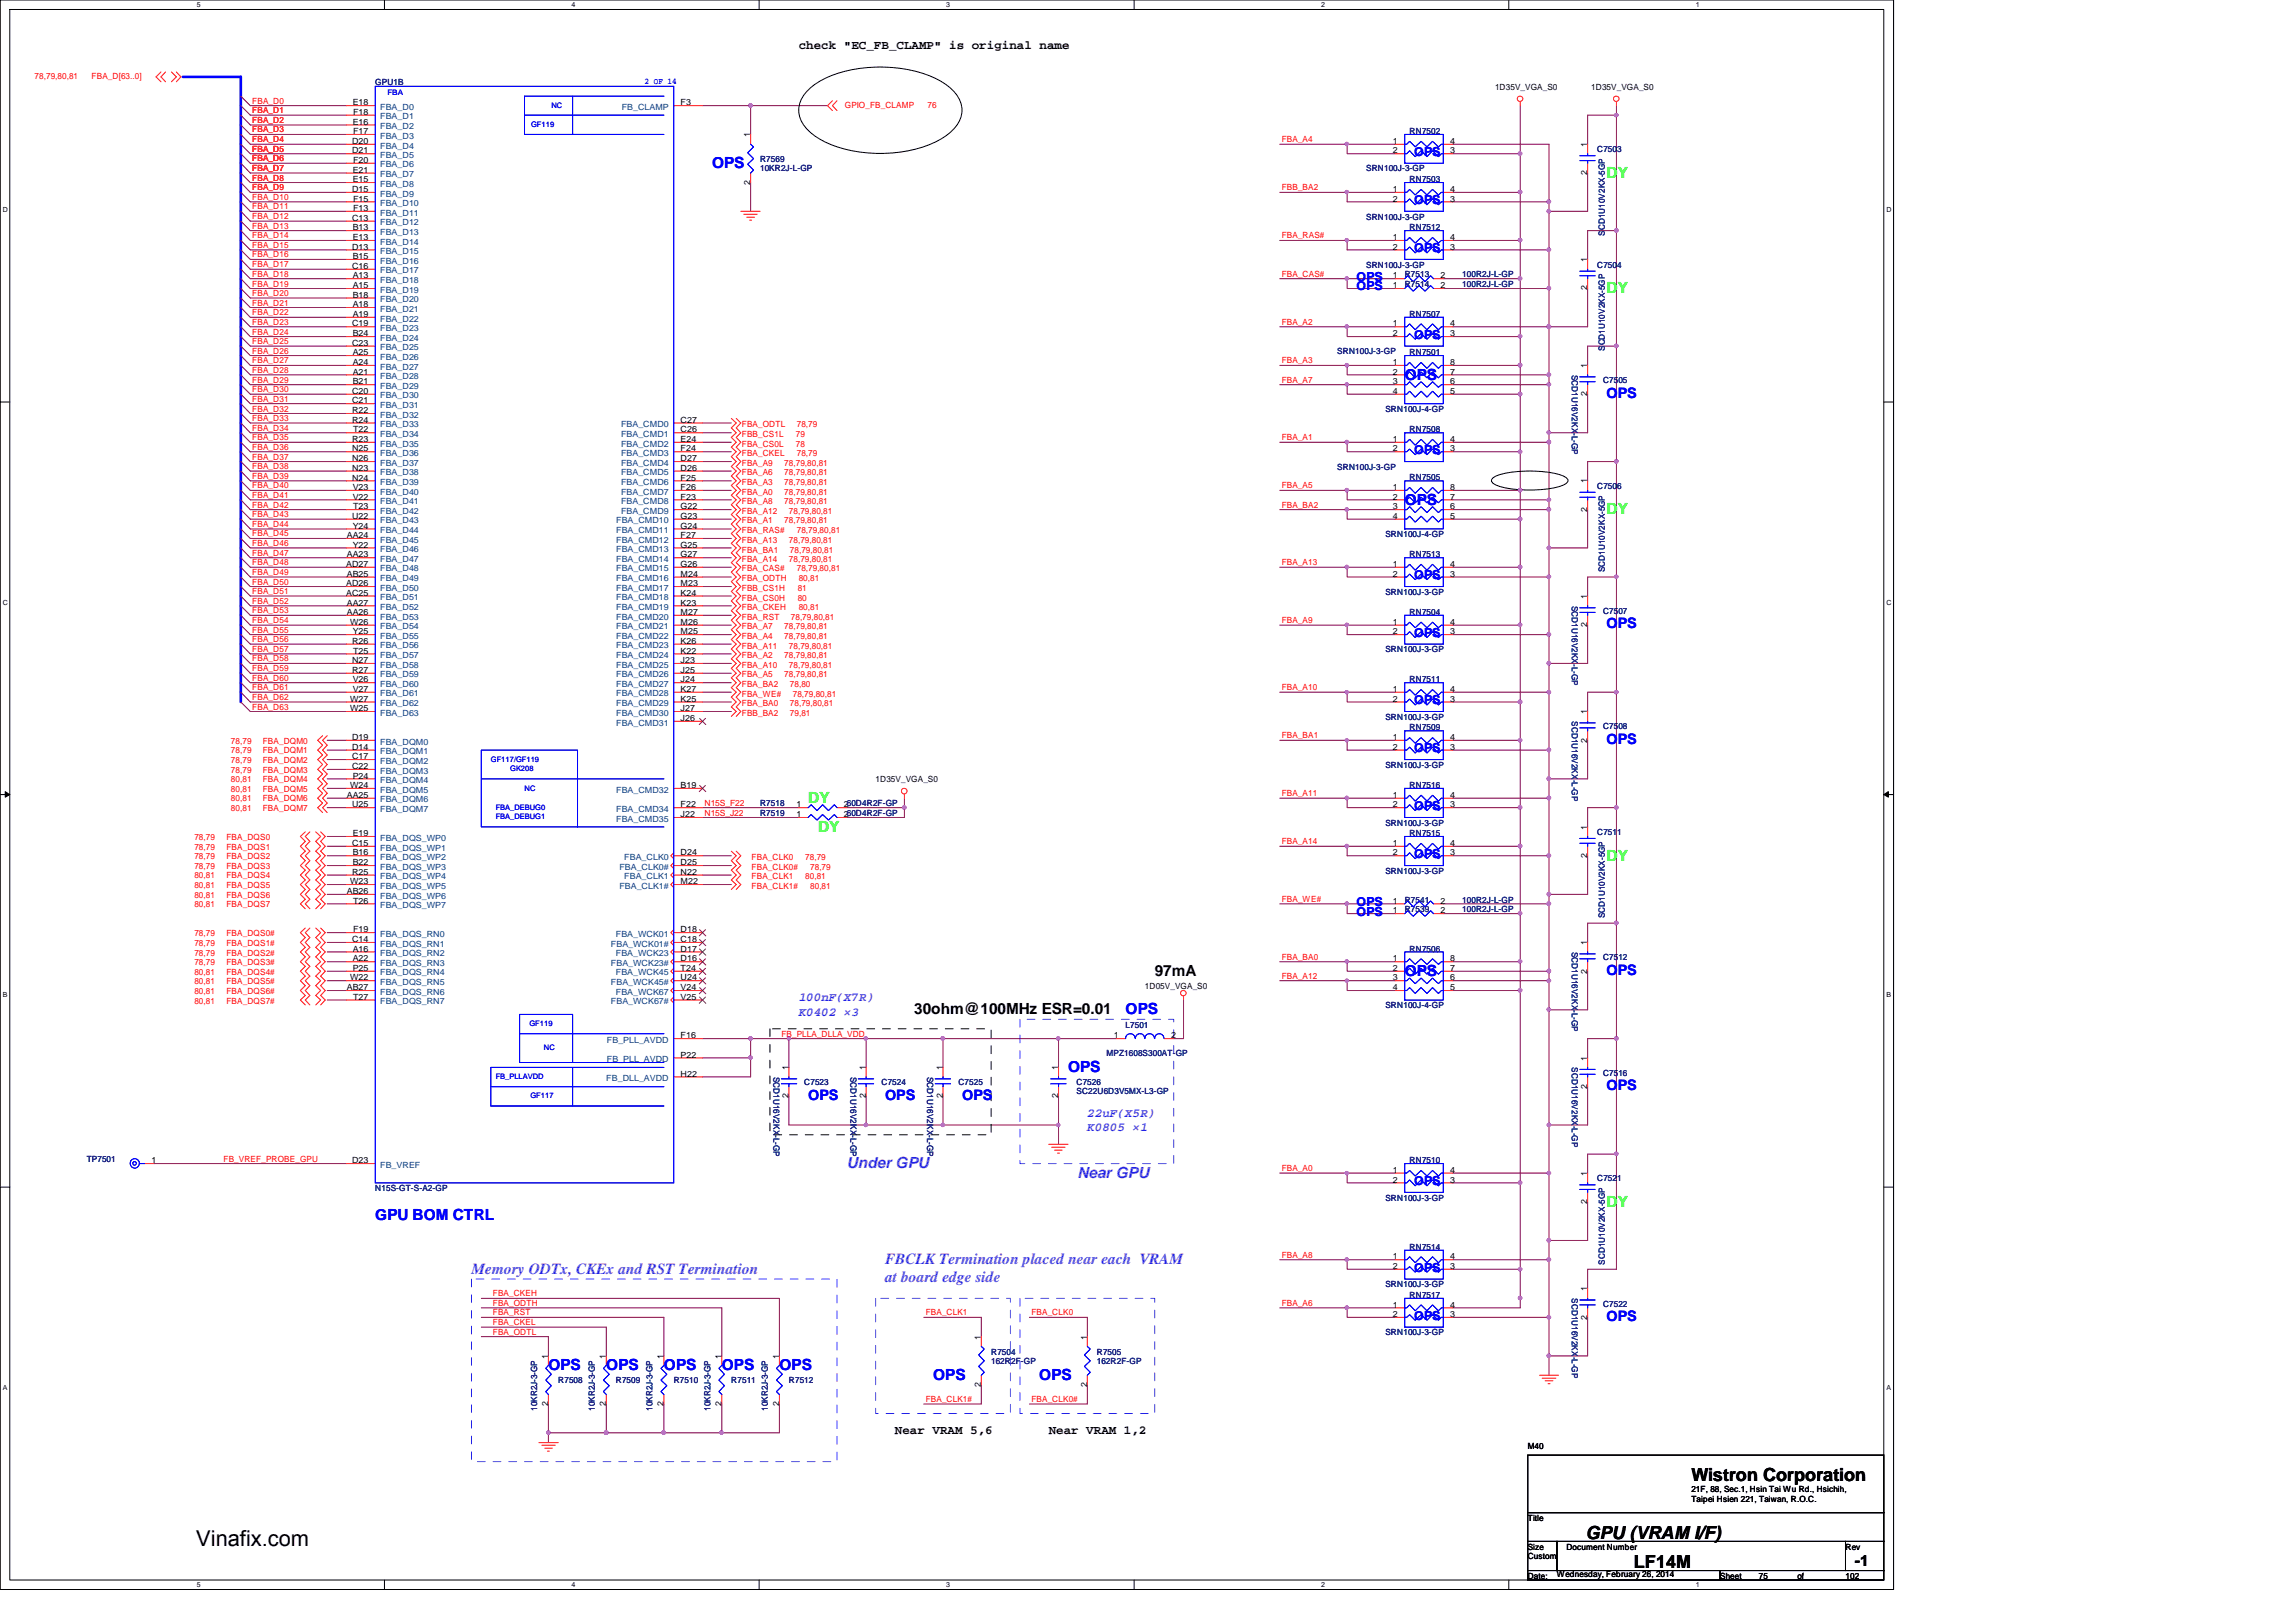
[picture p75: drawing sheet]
<svg xmlns="http://www.w3.org/2000/svg" width="297mm" height="210mm" viewBox="0 0 297 210" stroke-linecap="round" stroke-linejoin="round" font-family="sans-serif">
<defs><g id="words">
<text font-size="2.8" x="25.4" y="200.1">Vinafix.com</text>
<g font-size="2.3">
<text x="218.8" y="191.7">Wistron Corporation</text>
<text x="205.1" y="199.2">GPU (VRAM I/F)</text>
<text x="211.4" y="202.9">LF14M</text>
</g>
<g font-size="2" fill="#00f">
<text x="92.1" y="21.8">OPS</text>
<text x="181.7" y="49.1">OPS</text>
<text x="181.7" y="65.3">OPS</text>
<text x="145.6" y="131.3">OPS</text>
<text x="181.7" y="126.3">OPS</text>
<text x="138.2" y="138.8">OPS</text>
<text x="48.6" y="157.9">GPU BOM CTRL</text>
<text x="70.9" y="177.3">OPS</text>
<text x="78.4" y="177.3">OPS</text>
<text x="85.9" y="177.3">OPS</text>
<text x="93.4" y="177.3">OPS</text>
<text x="100.8" y="177.3">OPS</text>
<text x="120.7" y="178.6">OPS</text>
<text x="134.4" y="178.6">OPS</text>
</g>
<g font-size="2" fill="#0f0">
<text x="207.9" y="23">DY</text>
<text x="207.9" y="37.9">DY</text>
<text x="207.9" y="66.5">DY</text>
<text x="104.6" y="103.9">DY</text>
<text x="105.8" y="107.7">DY</text>
<text x="207.9" y="111.4">DY</text>
<text x="207.9" y="156.2">DY</text>
</g>
<g font-size="2">
<text x="118.3" y="131.3">30ohm@100MHz ESR=0.01</text>
<text x="149.4" y="126.3">97mA</text>
<text x="240" y="202.6">-1</text>
</g>
<g font-size="2" fill="#8000ff">
<text x="109.6" y="151.2">Under GPU</text>
<text x="139.4" y="152.4">Near GPU</text>
<text x="61" y="164.8">Memory ODTx, CKEx and RST Termination</text>
<text x="114.5" y="163.6">FBCLK Termination placed near each VRAM</text>
<text x="114.5" y="165.9">at board edge side</text>
</g>
<g font-size="1.9" fill="#00f">
<text x="207.9" y="51.5">OPS</text>
<text x="207.9" y="81.3">OPS</text>
<text x="207.9" y="96.3">OPS</text>
<text x="207.9" y="126.2">OPS</text>
<text x="104.6" y="142.3">OPS</text>
<text x="114.5" y="142.3">OPS</text>
<text x="124.5" y="142.3">OPS</text>
<text x="207.9" y="141.1">OPS</text>
<text x="207.9" y="170.9">OPS</text>
</g>
<g font-size="1.6">
<text x="103.3" y="6.3">check &quot;EC_FB_CLAMP&quot; is original name</text>
<text x="115.8" y="185.5">Near VRAM 5,6</text>
<text x="135.7" y="185.5">Near VRAM 1,2</text>
</g>
<g font-size="1.6" fill="#00f">
<text x="183" y="20.2">OPS</text>
<text x="183" y="26.4">OPS</text>
<text x="183" y="32.6">OPS</text>
<text x="175.5" y="36.4">OPS</text>
<text x="175.5" y="37.6">OPS</text>
<text x="183" y="43.8">OPS</text>
<text x="183" y="58.8">OPS</text>
<text x="183" y="74.9">OPS</text>
<text x="183" y="82.4">OPS</text>
<text x="183" y="91.1">OPS</text>
<text x="183" y="97.3">OPS</text>
<text x="183" y="104.8">OPS</text>
<text x="183" y="111">OPS</text>
<text x="175.5" y="118.5">OPS</text>
<text x="175.5" y="117.3">OPS</text>
<text x="183" y="153.3">OPS</text>
<text x="183" y="164.5">OPS</text>
<text x="183" y="170.8">OPS</text>
</g>
<g font-size="1.6" fill="#8000ff">
<text x="103.3" y="129.6">100nF(X7R)</text>
<text x="103.3" y="131.4">K0402 ×3</text>
<text x="140.7" y="144.5">22uF(X5R)</text>
<text x="140.7" y="146.4">K0805 ×1</text>
</g>
<g font-size="1.1" fill="#f00">
<text x="4.5" y="10.2">78,79,80,81</text>
<text x="11.9" y="10.2">FBA_D[63..0]</text>
<text x="32.6" y="13.4">FBA_D0</text>
<text x="32.6" y="14.6">FBA_D1</text>
<text x="32.6" y="17.1">FBA_D3</text>
<text x="32.6" y="15.9">FBA_D2</text>
<text x="109.3" y="14">GPIO_FB_CLAMP</text>
<text x="120" y="14">76</text>
<text x="32.6" y="19.6">FBA_D5</text>
<text x="32.6" y="23.4">FBA_D8</text>
<text x="32.6" y="18.4">FBA_D4</text>
<text x="32.6" y="20.9">FBA_D6</text>
<text x="32.6" y="22.1">FBA_D7</text>
<text x="165.8" y="18.4">FBA_A4</text>
<text x="32.6" y="24.6">FBA_D9</text>
<text x="32.6" y="27.1">FBA_D11</text>
<text x="32.6" y="25.9">FBA_D10</text>
<text x="32.6" y="29.6">FBA_D13</text>
<text x="32.6" y="28.4">FBA_D12</text>
<text x="165.8" y="24.6">FBB_BA2</text>
<text x="32.6" y="30.9">FBA_D14</text>
<text x="32.6" y="34.6">FBA_D17</text>
<text x="32.6" y="33.3">FBA_D16</text>
<text x="32.6" y="35.8">FBA_D18</text>
<text x="32.6" y="32.1">FBA_D15</text>
<text x="165.8" y="35.8">FBA_CAS#</text>
<text x="165.8" y="30.9">FBA_RAS#</text>
<text x="32.6" y="38.3">FBA_D20</text>
<text x="32.6" y="37.1">FBA_D19</text>
<text x="32.6" y="40.8">FBA_D22</text>
<text x="32.6" y="39.5">FBA_D21</text>
<text x="32.6" y="42">FBA_D23</text>
<text x="32.6" y="44.5">FBA_D25</text>
<text x="32.6" y="43.3">FBA_D24</text>
<text x="32.6" y="47">FBA_D27</text>
<text x="32.6" y="45.8">FBA_D26</text>
<text x="165.8" y="42">FBA_A2</text>
<text x="165.8" y="47">FBA_A3</text>
<text x="32.6" y="48.3">FBA_D28</text>
<text x="32.6" y="50.8">FBA_D30</text>
<text x="32.6" y="49.5">FBA_D29</text>
<text x="32.6" y="53.3">FBA_D32</text>
<text x="32.6" y="52">FBA_D31</text>
<text x="165.8" y="49.5">FBA_A7</text>
<text x="32.6" y="57">FBA_D35</text>
<text x="32.6" y="59.5">FBA_D37</text>
<text x="32.6" y="58.2">FBA_D36</text>
<text x="32.6" y="54.5">FBA_D33</text>
<text x="32.6" y="55.8">FBA_D34</text>
<text x="96" y="56.6">FBB_CS1L</text>
<text x="96" y="59.1">FBA_CKEL</text>
<text x="96" y="57.8">FBA_CS0L</text>
<text x="96" y="55.3">FBA_ODTL</text>
<text x="103" y="56.6">79</text>
<text x="103" y="57.8">78</text>
<text x="103.1" y="59.1">78,79</text>
<text x="103.1" y="55.3">78,79</text>
<text x="165.8" y="57">FBA_A1</text>
<text x="32.6" y="62">FBA_D39</text>
<text x="32.6" y="60.7">FBA_D38</text>
<text x="32.6" y="63.2">FBA_D40</text>
<text x="32.6" y="65.7">FBA_D42</text>
<text x="32.6" y="64.4">FBA_D41</text>
<text x="96" y="65.3">FBA_A8</text>
<text x="96" y="64">FBA_A0</text>
<text x="96" y="61.5">FBA_A6</text>
<text x="96" y="62.8">FBA_A3</text>
<text x="96" y="60.3">FBA_A9</text>
<text x="101.5" y="65.3">78,79,80,81</text>
<text x="101.5" y="64">78,79,80,81</text>
<text x="101.5" y="61.5">78,79,80,81</text>
<text x="101.5" y="62.8">78,79,80,81</text>
<text x="101.5" y="60.3">78,79,80,81</text>
<text x="165.8" y="63.2">FBA_A5</text>
<text x="165.8" y="65.7">FBA_BA2</text>
<text x="32.6" y="68.2">FBA_D44</text>
<text x="32.6" y="66.9">FBA_D43</text>
<text x="32.6" y="71.9">FBA_D47</text>
<text x="32.6" y="70.7">FBA_D46</text>
<text x="32.6" y="69.4">FBA_D45</text>
<text x="96" y="66.5">FBA_A12</text>
<text x="96" y="70.2">FBA_A13</text>
<text x="96" y="67.7">FBA_A1</text>
<text x="96" y="69">FBA_RAS#</text>
<text x="96" y="71.5">FBA_BA1</text>
<text x="101.5" y="67.7">78,79,80,81</text>
<text x="102.1" y="66.5">78,79,80,81</text>
<text x="102.1" y="70.2">78,79,80,81</text>
<text x="102.2" y="71.5">78,79,80,81</text>
<text x="103.1" y="69">78,79,80,81</text>
<text x="32.6" y="75.6">FBA_D50</text>
<text x="32.6" y="74.4">FBA_D49</text>
<text x="32.6" y="73.2">FBA_D48</text>
<text x="32.6" y="76.9">FBA_D51</text>
<text x="96" y="76.5">FBB_CS1H</text>
<text x="96" y="72.7">FBA_A14</text>
<text x="96" y="74">FBA_CAS#</text>
<text x="96" y="77.7">FBA_CS0H</text>
<text x="96" y="75.2">FBA_ODTH</text>
<text x="102.1" y="72.7">78,79,80,81</text>
<text x="103.1" y="74">78,79,80,81</text>
<text x="103.2" y="76.5">81</text>
<text x="103.2" y="77.7">80</text>
<text x="103.3" y="75.2">80,81</text>
<text x="165.8" y="73.2">FBA_A13</text>
<text x="32.6" y="78.1">FBA_D52</text>
<text x="32.6" y="80.6">FBA_D54</text>
<text x="32.6" y="79.4">FBA_D53</text>
<text x="32.6" y="83.1">FBA_D56</text>
<text x="32.6" y="81.9">FBA_D55</text>
<text x="96" y="83.9">FBA_A11</text>
<text x="96" y="82.7">FBA_A4</text>
<text x="96" y="80.2">FBA_RST</text>
<text x="96" y="81.4">FBA_A7</text>
<text x="96" y="79">FBA_CKEH</text>
<text x="101.5" y="82.7">78,79,80,81</text>
<text x="101.5" y="81.4">78,79,80,81</text>
<text x="102.1" y="83.9">78,79,80,81</text>
<text x="102.3" y="80.2">78,79,80,81</text>
<text x="103.3" y="79">80,81</text>
<text x="165.8" y="80.6">FBA_A9</text>
<text x="32.6" y="86.9">FBA_D59</text>
<text x="32.6" y="88.1">FBA_D60</text>
<text x="32.6" y="85.6">FBA_D58</text>
<text x="32.6" y="84.4">FBA_D57</text>
<text x="32.6" y="89.3">FBA_D61</text>
<text x="96" y="85.2">FBA_A2</text>
<text x="96" y="88.9">FBA_BA2</text>
<text x="96" y="86.4">FBA_A10</text>
<text x="96" y="87.7">FBA_A5</text>
<text x="101.5" y="85.2">78,79,80,81</text>
<text x="101.5" y="87.7">78,79,80,81</text>
<text x="102.1" y="86.4">78,79,80,81</text>
<text x="102.2" y="88.9">78,80</text>
<text x="165.8" y="89.3">FBA_A10</text>
<text x="32.6" y="91.8">FBA_D63</text>
<text x="32.6" y="90.6">FBA_D62</text>
<text x="96" y="91.4">FBA_BA0</text>
<text x="96" y="90.2">FBA_WE#</text>
<text x="96" y="92.6">FBB_BA2</text>
<text x="102.2" y="91.4">78,79,80,81</text>
<text x="102.2" y="92.6">79,81</text>
<text x="102.6" y="90.2">78,79,80,81</text>
<text x="165.8" y="95.5">FBA_BA1</text>
<text x="29.9" y="96.3">78,79</text>
<text x="29.9" y="100">78,79</text>
<text x="29.9" y="98.8">78,79</text>
<text x="29.9" y="97.5">78,79</text>
<text x="29.9" y="101.2">80,81</text>
<text x="34" y="96.3">FBA_DQM0</text>
<text x="34" y="100">FBA_DQM3</text>
<text x="34" y="98.8">FBA_DQM2</text>
<text x="34" y="97.5">FBA_DQM1</text>
<text x="34" y="101.2">FBA_DQM4</text>
<text x="29.9" y="105">80,81</text>
<text x="29.9" y="103.7">80,81</text>
<text x="29.9" y="102.5">80,81</text>
<text x="34" y="105">FBA_DQM7</text>
<text x="34" y="103.7">FBA_DQM6</text>
<text x="34" y="102.5">FBA_DQM5</text>
<text x="91.1" y="105.5">N15S_J22</text>
<text x="91.1" y="104.3">N15S_F22</text>
<text x="165.8" y="103">FBA_A11</text>
<text x="25.1" y="111.2">78,79</text>
<text x="25.1" y="109.9">78,79</text>
<text x="25.1" y="108.7">78,79</text>
<text x="25.1" y="113.7">80,81</text>
<text x="25.1" y="112.4">78,79</text>
<text x="29.3" y="111.2">FBA_DQS2</text>
<text x="29.3" y="109.9">FBA_DQS1</text>
<text x="29.3" y="108.7">FBA_DQS0</text>
<text x="29.3" y="113.7">FBA_DQS4</text>
<text x="29.3" y="112.4">FBA_DQS3</text>
<text x="97.2" y="113.8">FBA_CLK1</text>
<text x="97.2" y="112.6">FBA_CLK0#</text>
<text x="97.2" y="111.3">FBA_CLK0</text>
<text x="104.2" y="113.8">80,81</text>
<text x="104.2" y="111.3">78,79</text>
<text x="104.8" y="112.6">78,79</text>
<text x="165.8" y="109.3">FBA_A14</text>
<text x="25.1" y="114.9">80,81</text>
<text x="25.1" y="117.4">80,81</text>
<text x="25.1" y="116.2">80,81</text>
<text x="29.3" y="114.9">FBA_DQS5</text>
<text x="29.3" y="117.4">FBA_DQS7</text>
<text x="29.3" y="116.2">FBA_DQS6</text>
<text x="97.2" y="115.1">FBA_CLK1#</text>
<text x="104.8" y="115.1">80,81</text>
<text x="165.8" y="116.7">FBA_WE#</text>
<text x="25.1" y="124.9">78,79</text>
<text x="25.1" y="123.7">78,79</text>
<text x="25.1" y="122.4">78,79</text>
<text x="25.1" y="121.2">78,79</text>
<text x="29.3" y="124.9">FBA_DQS3#</text>
<text x="29.3" y="123.7">FBA_DQS2#</text>
<text x="29.3" y="122.4">FBA_DQS1#</text>
<text x="29.3" y="121.2">FBA_DQS0#</text>
<text x="165.8" y="124.2">FBA_BA0</text>
<text x="25.1" y="128.6">80,81</text>
<text x="25.1" y="127.4">80,81</text>
<text x="25.1" y="126.1">80,81</text>
<text x="25.1" y="129.9">80,81</text>
<text x="29.3" y="128.6">FBA_DQS6#</text>
<text x="29.3" y="127.4">FBA_DQS5#</text>
<text x="29.3" y="126.1">FBA_DQS4#</text>
<text x="29.3" y="129.9">FBA_DQS7#</text>
<text x="165.8" y="126.7">FBA_A12</text>
<text x="101.1" y="134.2">FB_PLLA_DLLA_VDD</text>
<text x="28.9" y="150.3">FB_VREF_PROBE_GPU</text>
<text x="165.8" y="151.6">FBA_A0</text>
<text x="63.8" y="167.8">FBA_CKEH</text>
<text x="165.8" y="162.8">FBA_A8</text>
<text x="63.8" y="171.5">FBA_CKEL</text>
<text x="63.8" y="172.7">FBA_ODTL</text>
<text x="63.8" y="170.2">FBA_RST</text>
<text x="63.8" y="169">FBA_ODTH</text>
<text x="119.8" y="170.2">FBA_CLK1</text>
<text x="133.4" y="170.2">FBA_CLK0</text>
<text x="165.8" y="169">FBA_A6</text>
<text x="119.8" y="181.4">FBA_CLK1#</text>
<text x="133.4" y="181.4">FBA_CLK0#</text>
</g>
<g font-size="1.1" fill="#000080">
<text x="48.6" y="11">GPU1B</text>
<text x="182.4" y="17.4">RN7502</text>
<text x="98.3" y="21">R7569</text>
<text x="98.3" y="22.2">10KR2J-L-GP</text>
<text x="176.7" y="22.2">SRN100J-3-GP</text>
<text x="182.4" y="23.6">RN7503</text>
<text x="206.6" y="19.7">C7503</text>
<text x="176.7" y="28.4">SRN100J-3-GP</text>
<text x="182.4" y="29.8">RN7512</text>
<text x="176.7" y="34.6">SRN100J-3-GP</text>
<text x="181.7" y="35.9">R7513</text>
<text x="189.2" y="35.9">100R2J-L-GP</text>
<text x="206.6" y="34.6">C7504</text>
<text x="207.6" y="30.5" transform="rotate(-90 207.6 30.5)">SCD1U10V2KX-5GP</text>
<text x="181.7" y="37.1">R7514</text>
<text x="182.4" y="41">RN7507</text>
<text x="189.2" y="37.1">100R2J-L-GP</text>
<text x="173" y="45.8">SRN100J-3-GP</text>
<text x="182.4" y="46">RN7501</text>
<text x="207.6" y="45.4" transform="rotate(-90 207.6 45.4)">SCD1U10V2KX-5GP</text>
<text x="179.2" y="53.3">SRN100J-4-GP</text>
<text x="203.4" y="48.5" transform="rotate(90 203.4 48.5)">SCD1U16V2KX-L-GP</text>
<text x="207.4" y="49.6">C7505</text>
<text x="182.4" y="55.9">RN7508</text>
<text x="173" y="60.8">SRN100J-3-GP</text>
<text x="182.4" y="62.1">RN7505</text>
<text x="206.6" y="63.3">C7506</text>
<text x="179.2" y="69.5">SRN100J-4-GP</text>
<text x="179.2" y="77">SRN100J-3-GP</text>
<text x="182.4" y="72.1">RN7513</text>
<text x="207.6" y="74" transform="rotate(-90 207.6 74)">SCD1U10V2KX-5GP</text>
<text x="182.4" y="79.6">RN7504</text>
<text x="203.4" y="78.4" transform="rotate(90 203.4 78.4)">SCD1U16V2KX-L-GP</text>
<text x="207.4" y="79.5">C7507</text>
<text x="179.2" y="84.4">SRN100J-3-GP</text>
<text x="182.4" y="88.3">RN7511</text>
<text x="179.2" y="93.1">SRN100J-3-GP</text>
<text x="182.4" y="94.5">RN7509</text>
<text x="203.4" y="93.3" transform="rotate(90 203.4 93.3)">SCD1U16V2KX-L-GP</text>
<text x="207.4" y="94.4">C7508</text>
<text x="179.2" y="99.4">SRN100J-3-GP</text>
<text x="182.4" y="102">RN7516</text>
<text x="98.3" y="105.6">R7519</text>
<text x="98.3" y="104.4">R7518</text>
<text x="179.2" y="106.8">SRN100J-3-GP</text>
<text x="179.2" y="113.1">SRN100J-3-GP</text>
<text x="182.4" y="108.2">RN7515</text>
<text x="206.6" y="108.1">C7511</text>
<text x="181.7" y="118">R7539</text>
<text x="181.7" y="116.8">R7541</text>
<text x="189.2" y="118">100R2J-L-GP</text>
<text x="189.2" y="116.8">100R2J-L-GP</text>
<text x="207.6" y="118.8" transform="rotate(-90 207.6 118.8)">SCD1U10V2KX-5GP</text>
<text x="182.4" y="123.1">RN7506</text>
<text x="203.4" y="123.2" transform="rotate(90 203.4 123.2)">SCD1U16V2KX-L-GP</text>
<text x="207.4" y="124.2">C7512</text>
<text x="179.2" y="130.5">SRN100J-4-GP</text>
<text x="143.2" y="136.7">MPZ1608S300AT-GP</text>
<text x="145.6" y="133">L7501</text>
<text x="100.1" y="139.4" transform="rotate(90 100.1 139.4)">SCD1U16V2KX-L-GP</text>
<text x="104.1" y="140.4">C7523</text>
<text x="110" y="139.4" transform="rotate(90 110 139.4)">SCD1U16V2KX-L-GP</text>
<text x="114" y="140.4">C7524</text>
<text x="120" y="139.4" transform="rotate(90 120 139.4)">SCD1U16V2KX-L-GP</text>
<text x="124" y="140.4">C7525</text>
<text x="139.3" y="140.4">C7526</text>
<text x="139.3" y="141.6">SC22U6D3V5MX-L3-GP</text>
<text x="203.4" y="138.1" transform="rotate(90 203.4 138.1)">SCD1U16V2KX-L-GP</text>
<text x="207.4" y="139.2">C7516</text>
<text x="11.2" y="150.4">TP7501</text>
<text x="48.6" y="154.1">N15S-GT-S-A2-GP</text>
<text x="179.2" y="155.4">SRN100J-3-GP</text>
<text x="182.4" y="150.5">RN7510</text>
<text x="206.6" y="152.9">C7521</text>
<text x="182.4" y="161.7">RN7514</text>
<text x="179.2" y="166.6">SRN100J-3-GP</text>
<text x="182.4" y="167.9">RN7517</text>
<text x="207.6" y="163.7" transform="rotate(-90 207.6 163.7)">SCD1U10V2KX-5GP</text>
<text x="179.2" y="172.8">SRN100J-3-GP</text>
<text x="203.4" y="168" transform="rotate(90 203.4 168)">SCD1U16V2KX-L-GP</text>
<text x="207.4" y="169.1">C7522</text>
<text x="72.2" y="179">R7508</text>
<text x="79.7" y="179">R7509</text>
<text x="87.2" y="179">R7510</text>
<text x="94.6" y="179">R7511</text>
<text x="102.1" y="179">R7512</text>
<text x="128.2" y="175.3">R7504</text>
<text x="128.2" y="176.5">162R2F-GP</text>
<text x="141.9" y="175.3">R7505</text>
<text x="141.9" y="176.5">162R2F-GP</text>
<text x="69.5" y="182.6" transform="rotate(-90 69.5 182.6)">10KR2J-3-GP</text>
<text x="77" y="182.6" transform="rotate(-90 77 182.6)">10KR2J-3-GP</text>
<text x="84.4" y="182.6" transform="rotate(-90 84.4 182.6)">10KR2J-3-GP</text>
<text x="91.9" y="182.6" transform="rotate(-90 91.9 182.6)">10KR2J-3-GP</text>
<text x="99.4" y="182.6" transform="rotate(-90 99.4 182.6)">10KR2J-3-GP</text>
</g>
<text font-size="1.1" fill="#00f" x="83.4" y="10.9">2 OF 14</text>
<g font-size="1.1">
<text x="193.4" y="11.6">1D35V_VGA_S0</text>
<text x="205.9" y="11.6">1D35V_VGA_S0</text>
<text x="45.6" y="16.1">E16</text>
<text x="45.6" y="13.6">E18</text>
<text x="45.7" y="17.4">F17</text>
<text x="45.7" y="14.9">F18</text>
<text x="88" y="13.6">F3</text>
<text x="97.1" y="17.8" transform="rotate(-90 97.1 17.8)">1</text>
<text x="45.5" y="19.9">D21</text>
<text x="45.5" y="18.6">D20</text>
<text x="45.6" y="23.6">E15</text>
<text x="45.6" y="22.4">E21</text>
<text x="45.7" y="21.1">F20</text>
<text x="97.1" y="23.9" transform="rotate(-90 97.1 23.9)">2</text>
<text x="180.2" y="18.6">1</text>
<text x="180.2" y="19.9">2</text>
<text x="187.6" y="19.9">3</text>
<text x="187.6" y="18.6">4</text>
<text x="205.4" y="22.6" transform="rotate(-90 205.4 22.6)">2</text>
<text x="205.4" y="19" transform="rotate(-90 205.4 19)">1</text>
<text x="45.5" y="28.6">C13</text>
<text x="45.5" y="24.8">D15</text>
<text x="45.6" y="29.8">B13</text>
<text x="45.7" y="27.3">F13</text>
<text x="45.7" y="26.1">F15</text>
<text x="180.2" y="24.8">1</text>
<text x="180.2" y="26.1">2</text>
<text x="187.6" y="26.1">3</text>
<text x="187.6" y="24.8">4</text>
<text x="45.5" y="34.8">C16</text>
<text x="45.5" y="32.3">D13</text>
<text x="45.6" y="33.5">B15</text>
<text x="45.6" y="31.1">E13</text>
<text x="180.2" y="31.1">1</text>
<text x="180.2" y="32.3">2</text>
<text x="187.6" y="32.3">3</text>
<text x="187.6" y="31.1">4</text>
<text x="205.4" y="34" transform="rotate(-90 205.4 34)">1</text>
<text x="45.6" y="41">A19</text>
<text x="45.6" y="39.8">A18</text>
<text x="45.6" y="38.5">B18</text>
<text x="45.6" y="37.3">A15</text>
<text x="45.6" y="36">A13</text>
<text x="180.2" y="36">1</text>
<text x="180.2" y="37.3">1</text>
<text x="186.3" y="36">2</text>
<text x="186.3" y="37.3">2</text>
<text x="205.4" y="37.6" transform="rotate(-90 205.4 37.6)">2</text>
<text x="45.5" y="44.7">C23</text>
<text x="45.5" y="42.2">C19</text>
<text x="45.6" y="47.2">A24</text>
<text x="45.6" y="46">A25</text>
<text x="45.6" y="43.5">B24</text>
<text x="180.2" y="47.2">1</text>
<text x="180.2" y="42.2">1</text>
<text x="180.2" y="43.5">2</text>
<text x="187.6" y="47.2">8</text>
<text x="187.6" y="43.5">3</text>
<text x="187.6" y="42.2">4</text>
<text x="205.4" y="47.6" transform="rotate(-90 205.4 47.6)">1</text>
<text x="45.5" y="53.5">R22</text>
<text x="45.5" y="52.2">C21</text>
<text x="45.5" y="51">C20</text>
<text x="45.6" y="49.7">B21</text>
<text x="45.6" y="48.5">A21</text>
<text x="180.2" y="48.5">2</text>
<text x="180.2" y="49.7">3</text>
<text x="180.2" y="51">4</text>
<text x="187.6" y="51">5</text>
<text x="187.6" y="49.7">6</text>
<text x="187.6" y="48.5">7</text>
<text x="205.4" y="51.3" transform="rotate(-90 205.4 51.3)">2</text>
<text x="45.5" y="59.7">N26</text>
<text x="45.5" y="58.4">N25</text>
<text x="45.5" y="57.2">R23</text>
<text x="45.5" y="54.7">R24</text>
<text x="45.7" y="56">T22</text>
<text x="88" y="59.7">D27</text>
<text x="88" y="58.4">F24</text>
<text x="88" y="57.2">E24</text>
<text x="88" y="56">C26</text>
<text x="88" y="54.7">C27</text>
<text x="180.2" y="57.2">1</text>
<text x="180.2" y="58.4">2</text>
<text x="187.6" y="58.4">3</text>
<text x="187.6" y="57.2">4</text>
<text x="45.5" y="62.2">N24</text>
<text x="45.5" y="60.9">N23</text>
<text x="45.6" y="64.6">V22</text>
<text x="45.6" y="63.4">V23</text>
<text x="45.7" y="65.9">T23</text>
<text x="88" y="65.9">G22</text>
<text x="88" y="64.6">F23</text>
<text x="88" y="63.4">F26</text>
<text x="88" y="62.2">F25</text>
<text x="88" y="60.9">D26</text>
<text x="180.2" y="63.4">1</text>
<text x="180.2" y="64.6">2</text>
<text x="180.2" y="65.9">3</text>
<text x="187.6" y="65.9">6</text>
<text x="187.6" y="64.6">7</text>
<text x="187.6" y="63.4">8</text>
<text x="205.4" y="62.6" transform="rotate(-90 205.4 62.6)">1</text>
<text x="44.9" y="69.6">AA24</text>
<text x="45.5" y="67.1">U22</text>
<text x="45.6" y="70.9">Y22</text>
<text x="45.6" y="68.4">Y24</text>
<text x="88" y="70.9">G25</text>
<text x="88" y="69.6">F27</text>
<text x="88" y="68.4">G24</text>
<text x="88" y="67.1">G23</text>
<text x="180.2" y="67.1">4</text>
<text x="187.6" y="67.1">5</text>
<text x="205.4" y="66.2" transform="rotate(-90 205.4 66.2)">2</text>
<text x="44.8" y="77.1">AC25</text>
<text x="44.8" y="75.9">AD26</text>
<text x="44.8" y="73.4">AD27</text>
<text x="44.9" y="74.6">AB25</text>
<text x="44.9" y="72.1">AA23</text>
<text x="88" y="77.1">K24</text>
<text x="88" y="75.9">M23</text>
<text x="88" y="74.6">M24</text>
<text x="88" y="73.4">G26</text>
<text x="88" y="72.1">G27</text>
<text x="180.2" y="73.4">1</text>
<text x="180.2" y="74.6">2</text>
<text x="187.6" y="74.6">3</text>
<text x="187.6" y="73.4">4</text>
<text x="205.4" y="77.5" transform="rotate(-90 205.4 77.5)">1</text>
<text x="44.9" y="79.6">AA26</text>
<text x="44.9" y="78.4">AA27</text>
<text x="45.3" y="80.9">W26</text>
<text x="45.5" y="83.3">R26</text>
<text x="45.6" y="82.1">Y25</text>
<text x="88" y="83.3">K26</text>
<text x="88" y="82.1">M25</text>
<text x="88" y="80.9">M26</text>
<text x="88" y="79.6">M27</text>
<text x="88" y="78.4">K23</text>
<text x="180.2" y="80.9">1</text>
<text x="180.2" y="82.1">2</text>
<text x="187.6" y="82.1">3</text>
<text x="187.6" y="80.9">4</text>
<text x="205.4" y="81.2" transform="rotate(-90 205.4 81.2)">2</text>
<text x="45.5" y="87.1">R27</text>
<text x="45.5" y="85.8">N27</text>
<text x="45.6" y="89.5">V27</text>
<text x="45.6" y="88.3">V26</text>
<text x="45.7" y="84.6">T25</text>
<text x="88" y="89.5">K27</text>
<text x="88" y="88.3">J24</text>
<text x="88" y="87.1">J25</text>
<text x="88" y="85.8">J23</text>
<text x="88" y="84.6">K22</text>
<text x="180.2" y="89.5">1</text>
<text x="187.6" y="89.5">4</text>
<text x="45.3" y="92">W25</text>
<text x="45.3" y="90.8">W27</text>
<text x="45.5" y="95.8">D19</text>
<text x="88" y="93.3">J26</text>
<text x="88" y="92">J27</text>
<text x="88" y="90.8">K25</text>
<text x="180.2" y="90.8">2</text>
<text x="180.2" y="95.8">1</text>
<text x="187.6" y="90.8">3</text>
<text x="187.6" y="95.8">4</text>
<text x="205.4" y="92.5" transform="rotate(-90 205.4 92.5)">1</text>
<text x="45.3" y="102">W24</text>
<text x="45.5" y="99.5">C22</text>
<text x="45.5" y="98.3">C17</text>
<text x="45.5" y="97">D14</text>
<text x="45.6" y="100.8">P24</text>
<text x="88" y="102">B19</text>
<text x="113.3" y="101.2">1D35V_VGA_S0</text>
<text x="180.2" y="97">2</text>
<text x="187.6" y="97">3</text>
<text x="205.4" y="96.1" transform="rotate(-90 205.4 96.1)">2</text>
<text x="44.9" y="103.3">AA25</text>
<text x="45.5" y="104.5">U25</text>
<text x="88" y="105.7">J22</text>
<text x="88" y="104.5">F22</text>
<text x="103" y="105.7">1</text>
<text x="103" y="104.5">1</text>
<text x="109.2" y="105.7">260D4R2F-GP</text>
<text x="109.2" y="104.5">260D4R2F-GP</text>
<text x="180.2" y="103.3">1</text>
<text x="180.2" y="104.5">2</text>
<text x="187.6" y="104.5">3</text>
<text x="187.6" y="103.3">4</text>
<text x="205.4" y="107.4" transform="rotate(-90 205.4 107.4)">1</text>
<text x="45.5" y="113.2">R25</text>
<text x="45.5" y="109.5">C15</text>
<text x="45.6" y="112">B22</text>
<text x="45.6" y="110.7">B16</text>
<text x="45.6" y="108.2">E19</text>
<text x="88" y="113.2">N22</text>
<text x="88" y="110.7">D24</text>
<text x="88" y="112">D25</text>
<text x="180.2" y="109.5">1</text>
<text x="180.2" y="110.7">2</text>
<text x="187.6" y="110.7">3</text>
<text x="187.6" y="109.5">4</text>
<text x="205.4" y="111" transform="rotate(-90 205.4 111)">2</text>
<text x="44.9" y="115.7">AB26</text>
<text x="45.3" y="114.4">W23</text>
<text x="45.7" y="116.9">T26</text>
<text x="88" y="114.4">M22</text>
<text x="180.2" y="118.2">1</text>
<text x="180.2" y="116.9">1</text>
<text x="186.3" y="118.2">2</text>
<text x="186.3" y="116.9">2</text>
<text x="45.5" y="121.9">C14</text>
<text x="45.6" y="125.6">P25</text>
<text x="45.6" y="124.4">A22</text>
<text x="45.6" y="123.1">A16</text>
<text x="45.7" y="120.6">F19</text>
<text x="88" y="125.6">T24</text>
<text x="88" y="123.1">D17</text>
<text x="88" y="120.6">D18</text>
<text x="88" y="124.4">D16</text>
<text x="88" y="121.9">C18</text>
<text x="180.2" y="124.4">1</text>
<text x="180.2" y="125.6">2</text>
<text x="187.6" y="125.6">7</text>
<text x="187.6" y="124.4">8</text>
<text x="205.4" y="126" transform="rotate(-90 205.4 126)">2</text>
<text x="205.4" y="122.3" transform="rotate(-90 205.4 122.3)">1</text>
<text x="44.9" y="128.1">AB27</text>
<text x="45.3" y="126.9">W22</text>
<text x="45.7" y="129.4">T27</text>
<text x="88" y="128.1">V24</text>
<text x="88" y="129.4">V25</text>
<text x="88" y="126.9">U24</text>
<text x="148.1" y="128">1D05V_VGA_S0</text>
<text x="180.2" y="126.9">3</text>
<text x="180.2" y="128.1">4</text>
<text x="187.6" y="128.1">5</text>
<text x="187.6" y="126.9">6</text>
<text x="88" y="136.9">P22</text>
<text x="88" y="134.4">F16</text>
<text x="144.1" y="134.4">1</text>
<text x="151.5" y="134.4">2</text>
<text x="205.4" y="137.2" transform="rotate(-90 205.4 137.2)">1</text>
<text x="88" y="139.3">H22</text>
<text x="102" y="142.2" transform="rotate(-90 102 142.2)">2</text>
<text x="102" y="138.5" transform="rotate(-90 102 138.5)">1</text>
<text x="112" y="142.2" transform="rotate(-90 112 142.2)">2</text>
<text x="112" y="138.5" transform="rotate(-90 112 138.5)">1</text>
<text x="122" y="142.2" transform="rotate(-90 122 142.2)">2</text>
<text x="122" y="138.5" transform="rotate(-90 122 138.5)">1</text>
<text x="136.9" y="142.2" transform="rotate(-90 136.9 142.2)">2</text>
<text x="136.9" y="138.5" transform="rotate(-90 136.9 138.5)">1</text>
<text x="205.4" y="140.9" transform="rotate(-90 205.4 140.9)">2</text>
<text x="19.6" y="150.5">1</text>
<text x="45.5" y="150.5">D23</text>
<text x="180.2" y="151.8">1</text>
<text x="180.2" y="153">2</text>
<text x="187.6" y="153">3</text>
<text x="187.6" y="151.8">4</text>
<text x="205.4" y="155.8" transform="rotate(-90 205.4 155.8)">2</text>
<text x="205.4" y="152.2" transform="rotate(-90 205.4 152.2)">1</text>
<text x="180.2" y="163">1</text>
<text x="180.2" y="164.2">2</text>
<text x="187.6" y="164.2">3</text>
<text x="187.6" y="163">4</text>
<text x="205.4" y="167.1" transform="rotate(-90 205.4 167.1)">1</text>
<text x="126.9" y="173.4" transform="rotate(-90 126.9 173.4)">1</text>
<text x="140.6" y="173.4" transform="rotate(-90 140.6 173.4)">1</text>
<text x="180.2" y="169.2">1</text>
<text x="180.2" y="170.4">2</text>
<text x="187.6" y="170.4">3</text>
<text x="187.6" y="169.2">4</text>
<text x="205.4" y="170.8" transform="rotate(-90 205.4 170.8)">2</text>
<text x="70.9" y="175.8" transform="rotate(-90 70.9 175.8)">1</text>
<text x="78.4" y="175.8" transform="rotate(-90 78.4 175.8)">1</text>
<text x="85.8" y="175.8" transform="rotate(-90 85.8 175.8)">1</text>
<text x="93.3" y="175.8" transform="rotate(-90 93.3 175.8)">1</text>
<text x="100.8" y="175.8" transform="rotate(-90 100.8 175.8)">1</text>
<text x="126.9" y="179.5" transform="rotate(-90 126.9 179.5)">2</text>
<text x="140.6" y="179.5" transform="rotate(-90 140.6 179.5)">2</text>
<text x="70.9" y="182" transform="rotate(-90 70.9 182)">2</text>
<text x="78.4" y="182" transform="rotate(-90 78.4 182)">2</text>
<text x="85.8" y="182" transform="rotate(-90 85.8 182)">2</text>
<text x="93.3" y="182" transform="rotate(-90 93.3 182)">2</text>
<text x="100.8" y="182" transform="rotate(-90 100.8 182)">2</text>
<text x="197.7" y="187.5">M40</text>
<text x="197.7" y="196.8">Title</text>
<text x="218.8" y="193.1">21F, 88, Sec.1, Hsin Tai Wu Rd., Hsichih,</text>
<text x="218.8" y="194.4">Taipei Hsien 221, Taiwan, R.O.C.</text>
<text x="197.7" y="200.5">Size</text>
<text x="197.7" y="201.8">Custom</text>
<text x="202.6" y="200.5">Document Number</text>
<text x="238.8" y="200.5">Rev</text>
<text x="197.7" y="204.3">Date:</text>
<text x="201.4" y="204">Wednesday, February 26, 2014</text>
<text x="222.5" y="204.3">Sheet</text>
<text x="227.5" y="204.3">75</text>
<text x="232.5" y="204.3">of</text>
<text x="238.8" y="204.3">102</text>
</g>
<g font-size="1.1" fill="#004080">
<text x="49.2" y="17.9">FBA_D3</text>
<text x="49.2" y="16.7">FBA_D2</text>
<text x="49.2" y="15.5">FBA_D1</text>
<text x="49.2" y="14.2">FBA_D0</text>
<text x="80.4" y="14.2">FB_CLAMP</text>
<text x="49.2" y="22.9">FBA_D7</text>
<text x="49.2" y="21.7">FBA_D6</text>
<text x="49.2" y="20.4">FBA_D5</text>
<text x="49.2" y="19.2">FBA_D4</text>
<text x="49.2" y="29.2">FBA_D12</text>
<text x="49.2" y="27.9">FBA_D11</text>
<text x="49.2" y="26.7">FBA_D10</text>
<text x="49.2" y="25.4">FBA_D9</text>
<text x="49.2" y="24.2">FBA_D8</text>
<text x="49.2" y="35.4">FBA_D17</text>
<text x="49.2" y="34.1">FBA_D16</text>
<text x="49.2" y="32.9">FBA_D15</text>
<text x="49.2" y="31.7">FBA_D14</text>
<text x="49.2" y="30.4">FBA_D13</text>
<text x="49.2" y="41.6">FBA_D22</text>
<text x="49.2" y="40.3">FBA_D21</text>
<text x="49.2" y="39.1">FBA_D20</text>
<text x="49.2" y="37.9">FBA_D19</text>
<text x="49.2" y="36.6">FBA_D18</text>
<text x="49.2" y="47.8">FBA_D27</text>
<text x="49.2" y="46.6">FBA_D26</text>
<text x="49.2" y="45.3">FBA_D25</text>
<text x="49.2" y="44.1">FBA_D24</text>
<text x="49.2" y="42.8">FBA_D23</text>
<text x="49.2" y="52.8">FBA_D31</text>
<text x="49.2" y="51.6">FBA_D30</text>
<text x="49.2" y="50.3">FBA_D29</text>
<text x="49.2" y="49.1">FBA_D28</text>
<text x="49.2" y="59">FBA_D36</text>
<text x="49.2" y="57.8">FBA_D35</text>
<text x="49.2" y="56.6">FBA_D34</text>
<text x="49.2" y="55.3">FBA_D33</text>
<text x="49.2" y="54.1">FBA_D32</text>
<text x="80.3" y="59">FBA_CMD3</text>
<text x="80.3" y="57.8">FBA_CMD2</text>
<text x="80.3" y="56.6">FBA_CMD1</text>
<text x="80.3" y="55.3">FBA_CMD0</text>
<text x="49.2" y="65.2">FBA_D41</text>
<text x="49.2" y="64">FBA_D40</text>
<text x="49.2" y="62.8">FBA_D39</text>
<text x="49.2" y="61.5">FBA_D38</text>
<text x="49.2" y="60.3">FBA_D37</text>
<text x="80.3" y="65.2">FBA_CMD8</text>
<text x="80.3" y="64">FBA_CMD7</text>
<text x="80.3" y="62.8">FBA_CMD6</text>
<text x="80.3" y="61.5">FBA_CMD5</text>
<text x="80.3" y="60.3">FBA_CMD4</text>
<text x="49.2" y="71.5">FBA_D46</text>
<text x="49.2" y="70.2">FBA_D45</text>
<text x="49.2" y="69">FBA_D44</text>
<text x="49.2" y="67.7">FBA_D43</text>
<text x="49.2" y="66.5">FBA_D42</text>
<text x="79.7" y="71.5">FBA_CMD13</text>
<text x="79.7" y="70.2">FBA_CMD12</text>
<text x="79.7" y="69">FBA_CMD11</text>
<text x="79.7" y="67.7">FBA_CMD10</text>
<text x="80.3" y="66.5">FBA_CMD9</text>
<text x="49.2" y="77.7">FBA_D51</text>
<text x="49.2" y="76.5">FBA_D50</text>
<text x="49.2" y="75.2">FBA_D49</text>
<text x="49.2" y="74">FBA_D48</text>
<text x="49.2" y="72.7">FBA_D47</text>
<text x="79.7" y="77.7">FBA_CMD18</text>
<text x="79.7" y="76.5">FBA_CMD17</text>
<text x="79.7" y="75.2">FBA_CMD16</text>
<text x="79.7" y="74">FBA_CMD15</text>
<text x="79.7" y="72.7">FBA_CMD14</text>
<text x="49.2" y="83.9">FBA_D56</text>
<text x="49.2" y="82.7">FBA_D55</text>
<text x="49.2" y="81.4">FBA_D54</text>
<text x="49.2" y="80.2">FBA_D53</text>
<text x="49.2" y="79">FBA_D52</text>
<text x="79.7" y="83.9">FBA_CMD23</text>
<text x="79.7" y="82.7">FBA_CMD22</text>
<text x="79.7" y="81.4">FBA_CMD21</text>
<text x="79.7" y="80.2">FBA_CMD20</text>
<text x="79.7" y="79">FBA_CMD19</text>
<text x="49.2" y="88.9">FBA_D60</text>
<text x="49.2" y="87.7">FBA_D59</text>
<text x="49.2" y="86.4">FBA_D58</text>
<text x="49.2" y="85.2">FBA_D57</text>
<text x="79.7" y="88.9">FBA_CMD27</text>
<text x="79.7" y="87.7">FBA_CMD26</text>
<text x="79.7" y="86.4">FBA_CMD25</text>
<text x="79.7" y="85.2">FBA_CMD24</text>
<text x="49.2" y="92.6">FBA_D63</text>
<text x="49.2" y="91.4">FBA_D62</text>
<text x="49.2" y="90.1">FBA_D61</text>
<text x="79.7" y="93.9">FBA_CMD31</text>
<text x="79.7" y="92.6">FBA_CMD30</text>
<text x="79.7" y="91.4">FBA_CMD29</text>
<text x="79.7" y="90.1">FBA_CMD28</text>
<text x="49.2" y="101.3">FBA_DQM4</text>
<text x="49.2" y="100.1">FBA_DQM3</text>
<text x="49.2" y="98.8">FBA_DQM2</text>
<text x="49.2" y="97.6">FBA_DQM1</text>
<text x="49.2" y="96.4">FBA_DQM0</text>
<text x="49.2" y="105.1">FBA_DQM7</text>
<text x="49.2" y="103.8">FBA_DQM6</text>
<text x="49.2" y="102.6">FBA_DQM5</text>
<text x="79.7" y="106.3">FBA_CMD35</text>
<text x="79.7" y="105.1">FBA_CMD34</text>
<text x="79.7" y="102.6">FBA_CMD32</text>
<text x="49.2" y="113.8">FBA_DQS_WP4</text>
<text x="49.2" y="112.6">FBA_DQS_WP3</text>
<text x="49.2" y="111.3">FBA_DQS_WP2</text>
<text x="49.2" y="110.1">FBA_DQS_WP1</text>
<text x="49.2" y="108.8">FBA_DQS_WP0</text>
<text x="80.1" y="112.6">FBA_CLK0#</text>
<text x="80.8" y="113.8">FBA_CLK1</text>
<text x="80.8" y="111.3">FBA_CLK0</text>
<text x="49.2" y="117.5">FBA_DQS_WP7</text>
<text x="49.2" y="116.3">FBA_DQS_WP6</text>
<text x="49.2" y="115">FBA_DQS_WP5</text>
<text x="80.1" y="115">FBA_CLK1#</text>
<text x="49.2" y="125">FBA_DQS_RN3</text>
<text x="49.2" y="123.7">FBA_DQS_RN2</text>
<text x="49.2" y="122.5">FBA_DQS_RN1</text>
<text x="49.2" y="121.2">FBA_DQS_RN0</text>
<text x="79" y="125">FBA_WCK23#</text>
<text x="79" y="122.5">FBA_WCK01#</text>
<text x="79.7" y="123.7">FBA_WCK23</text>
<text x="79.7" y="121.2">FBA_WCK01</text>
<text x="49.2" y="130">FBA_DQS_RN7</text>
<text x="49.2" y="128.7">FBA_DQS_RN6</text>
<text x="49.2" y="127.5">FBA_DQS_RN5</text>
<text x="49.2" y="126.2">FBA_DQS_RN4</text>
<text x="79" y="130">FBA_WCK67#</text>
<text x="79" y="127.5">FBA_WCK45#</text>
<text x="79.7" y="128.7">FBA_WCK67</text>
<text x="79.7" y="126.2">FBA_WCK45</text>
<text x="78.5" y="137.5">FB_PLL_AVDD</text>
<text x="78.5" y="135">FB_PLL_AVDD</text>
<text x="78.4" y="139.9">FB_DLL_AVDD</text>
<text x="49.2" y="151.1">FB_VREF</text>
</g>
<g font-size="1" fill="#00f">
<text x="50.1" y="12.3">FBA</text>
<text x="68.7" y="16.4">GF119</text>
<text x="71.3" y="13.9">NC</text>
<text x="63.5" y="98.6">GF117/GF119</text>
<text x="66" y="99.8">GK208</text>
<text x="64.1" y="104.8">FBA_DEBUG0</text>
<text x="64.1" y="106">FBA_DEBUG1</text>
<text x="67.9" y="102.3">NC</text>
<text x="68.5" y="132.8">GF119</text>
<text x="70.4" y="135.9">NC</text>
<text x="64.1" y="139.7">FB_PLLAVDD</text>
<text x="68.6" y="142">GF117</text>
</g>
<g font-size=".9">
<text x="25.5" y=".9">5</text>
<text x="74" y=".9">4</text>
<text x="122.4" y=".9">3</text>
<text x="170.9" y=".9">2</text>
<text x="219.4" y=".9">1</text>
<text x=".4" y="27.4">D</text>
<text x="244" y="27.4">D</text>
<text x=".4" y="78.2">C</text>
<text x="244" y="78.2">C</text>
<text x=".4" y="129">B</text>
<text x="244" y="129">B</text>
<text x=".4" y="179.8">A</text>
<text x="244" y="179.8">A</text>
<text x="25.5" y="205.4">5</text>
<text x="74" y="205.4">4</text>
<text x="122.4" y="205.4">3</text>
<text x="170.9" y="205.4">2</text>
<text x="219.4" y="205.4">1</text>
</g>
</g></defs>
<path d="M0 0h245v205.7h-245zM1.3 1.2h242.4v203.3h-242.4z" fill="none" stroke="#000" stroke-width=".13"/>
<g fill="#fff">
<path d="M25.5 .1h.5v1h-.5z"/>
<path d="M25.5 204.6h.5v1h-.5z"/>
</g>
<path d="M49.7 0v1.2M49.7 204.5v1.2" fill="none" stroke="#000" stroke-width=".13"/>
<g fill="#fff">
<path d="M74 .1h.5v1h-.5z"/>
<path d="M74 204.6h.5v1h-.5z"/>
</g>
<path d="M98.2 0v1.2M98.2 204.5v1.2" fill="none" stroke="#000" stroke-width=".13"/>
<g fill="#fff">
<path d="M122.4 .1h.5v1h-.5z"/>
<path d="M122.4 204.6h.5v1h-.5z"/>
</g>
<path d="M146.7 0v1.2M146.7 204.5v1.2" fill="none" stroke="#000" stroke-width=".13"/>
<g fill="#fff">
<path d="M170.9 .1h.5v1h-.5z"/>
<path d="M170.9 204.6h.5v1h-.5z"/>
</g>
<path d="M195.2 0v1.2M195.2 204.5v1.2" fill="none" stroke="#000" stroke-width=".13"/>
<g fill="#fff">
<path d="M219.4 .1h.5v1h-.5z"/>
<path d="M219.4 204.6h.5v1h-.5z"/>
<path d="M.4 26.6h.6v1h-.6z"/>
<path d="M244 26.6h.7v1h-.7z"/>
<path d="M.4 77.4h.6v1h-.6z"/>
<path d="M244 77.4h.7v1h-.7z"/>
</g>
<path d="M0 52h1.3M243.7 52h1.2" fill="none" stroke="#000" stroke-width=".13"/>
<g fill="#fff">
<path d="M.4 128.2h.6v1h-.6z"/>
<path d="M244 128.2h.6v1h-.6z"/>
</g>
<path d="M0 102.8h1.3M.7 102.4l.6 .4-.6 .4zM243.7 102.8h1.2M243.7 102.8l.6-.4v.8z" fill="none" stroke="#000" stroke-width=".13"/>
<path d="M.7 102.4l.6 .4-.6 .4zM243.7 102.8l.6-.4v.8z" fill="#000"/>
<g fill="#fff">
<path d="M.4 179h.5v1h-.5z"/>
<path d="M244 179h.6v1h-.6z"/>
</g>
<path d="M0 153.6h1.3M243.7 153.6h1.2" fill="none" stroke="#000" stroke-width=".13"/>
<g fill="none" stroke="#00f" stroke-width=".34">
<path d="M31.2 18.7v1.2M31.2 16.2v1.2M31.2 21.1v1.3M31.2 34.8v1.3M31.2 27.3v1.3M31.2 58.5v1.2M31.2 44.8v1.2M31.2 47.3v1.2M31.2 54.7v1.3M31.2 41.1v1.2M31.2 51v1.2M31.2 61v1.2"/>
<path d="M31.2 72.2v1.2M31.2 79.6v1.3M31.2 68.5v1.2M31.2 89.6v1.2M31.2 83.4v1.2"/>
</g>
<path d="M209.1 134.4v15" fill="none" stroke="#800040" stroke-width=".13"/>
<path d="M208.9 134.2h.4v.2v.1l-.2 .1-.2-.1z" fill-rule="evenodd" fill="#f0f"/>
<path d="M208.9 134.2h.4v.2v.1l-.2 .1-.2-.1z" fill="none" stroke="#f0f" stroke-width=".13"/>
<path d="M205.4 134.4v2.5M205.4 140.6v5h-5" fill="none" stroke="#800040" stroke-width=".13"/>
<path d="M200.2 145.4h.3l.1 .2-.1 .1-.1 .1-.2-.1z" fill-rule="evenodd" fill="#f0f"/>
<path d="M200.2 145.4h.3l.1 .2-.1 .1-.1 .1-.2-.1z" fill="none" stroke="#f0f" stroke-width=".13"/>
<path d="M188 95.8h8.7M196.7 90.8v5M196.7 95.8v8.7M200.4 145.6v6.2" fill="none" stroke="#800040" stroke-width=".13"/>
<path d="M196.5 104.3h.3l.1 .2-.1 .2h-.2h-.1z" fill-rule="evenodd" fill="#f0f"/>
<path d="M196.5 104.3h.3l.1 .2-.1 .2h-.2h-.1z" fill="none" stroke="#f0f" stroke-width=".13"/>
<path d="M196.5 95.6h.3l.1 .2-.1 .1-.2 .1-.1-.1z" fill-rule="evenodd" fill="#f0f"/>
<path d="M196.5 95.6h.3l.1 .2-.1 .1-.2 .1-.1-.1z" fill="none" stroke="#f0f" stroke-width=".13"/>
<path d="M188 97.1h12.4v3.7h5M188 89.6h12.4M205.4 134.4h3.7" fill="none" stroke="#800040" stroke-width=".13"/>
<path d="M200.2 100.6h.3l.1 .2-.1 .1-.1 .1-.2-.1z" fill-rule="evenodd" fill="#f0f"/>
<path d="M200.2 100.6h.3l.1 .2-.1 .1-.1 .1-.2-.1z" fill="none" stroke="#f0f" stroke-width=".13"/>
<path d="M209.1 89.6v14.9M200.4 100.8v2.5" fill="none" stroke="#800040" stroke-width=".13"/>
<path d="M208.9 89.4h.4v.2v.1l-.2 .1-.2-.1z" fill-rule="evenodd" fill="#f0f"/>
<path d="M208.9 89.4h.4v.2v.1l-.2 .1-.2-.1z" fill="none" stroke="#f0f" stroke-width=".13"/>
<path d="M196.7 19.9v5h-8.7M209.1 14.9v14.9M205.4 89.6v2.5M205.4 95.8v5M42.3 112h2.5" fill="none" stroke="#800040" stroke-width=".13"/>
<path d="M208.9 14.7h.4v.2v.1l-.2 .1-.2-.1z" fill-rule="evenodd" fill="#f0f"/>
<path d="M208.9 14.7h.4v.2v.1l-.2 .1-.2-.1z" fill="none" stroke="#f0f" stroke-width=".13"/>
<path d="M200.4 26.1v1.2" fill="none" stroke="#800040" stroke-width=".13"/>
<path d="M200.2 25.9h.3l.1 .2-.1 .2h-.1h-.2z" fill-rule="evenodd" fill="#f0f"/>
<path d="M200.2 25.9h.3l.1 .2-.1 .2h-.1h-.2z" fill="none" stroke="#f0f" stroke-width=".13"/>
<path d="M188 26.1h12.4M200.4 89.6v7.5M205.4 89.6h3.7" fill="none" stroke="#800040" stroke-width=".13"/>
<path d="M200.2 96.9h.3l.1 .1-.1 .2-.1 .1-.2-.1z" fill-rule="evenodd" fill="#f0f"/>
<path d="M200.2 96.9h.3l.1 .1-.1 .2-.1 .1-.2-.1z" fill="none" stroke="#f0f" stroke-width=".13"/>
<path d="M200.2 89.4h.3l.1 .2-.1 .1-.1 .1-.2-.1z" fill-rule="evenodd" fill="#f0f"/>
<path d="M200.2 89.4h.3l.1 .2-.1 .1-.1 .1-.2-.1z" fill="none" stroke="#f0f" stroke-width=".13"/>
<path d="M42.3 99.6h2.5M188 90.8h8.7M42.3 108.2h2.5M42.3 117h2.5M42.3 115.7h2.5M42.3 114.5h2.5M42.3 113.2h2.5M42.3 100.8h2.5M200.4 151.8v8.7" fill="none" stroke="#800040" stroke-width=".13"/>
<path d="M200.2 151.7h.3l.1 .1-.1 .1-.1 .1-.2-.1z" fill-rule="evenodd" fill="#f0f"/>
<path d="M200.2 151.7h.3l.1 .1-.1 .1-.1 .1-.2-.1z" fill="none" stroke="#f0f" stroke-width=".13"/>
<path d="M196.7 153.1v11.2" fill="none" stroke="#800040" stroke-width=".13"/>
<path d="M196.5 164.1h.3l.1 .2-.1 .1-.2 .1-.1-.1z" fill-rule="evenodd" fill="#f0f"/>
<path d="M196.5 164.1h.3l.1 .2-.1 .1-.2 .1-.1-.1z" fill="none" stroke="#f0f" stroke-width=".13"/>
<g fill="none" stroke="#800040" stroke-width=".13">
<path d="M42.3 98.3h2.5M42.3 97.1h2.5M42.3 95.8h2.5M42.3 110.7h2.5M42.3 109.5h2.5M42.3 104.5h2.5M42.3 103.3h2.5M42.3 102h2.5M42.3 120.7h2.5M42.3 129.4h2.5M42.3 128.2h2.5M42.3 126.9h2.5"/>
<path d="M42.3 125.7h2.5M42.3 124.5h2.5M42.3 123.2h2.5M42.3 122h2.5M209.1 149.4v14.9M200.4 160.5v2.5"/>
</g>
<path d="M208.9 149.2h.4v.1v.1l-.2 .1-.2-.1z" fill-rule="evenodd" fill="#f0f"/>
<path d="M208.9 149.2h.4v.1v.1l-.2 .1-.2-.1z" fill="none" stroke="#f0f" stroke-width=".13"/>
<path d="M188 151.8h12.4M188 153.1h8.7M205.4 155.6v4.9h-5M209.1 149.4h-3.7v2.4" fill="none" stroke="#800040" stroke-width=".13"/>
<path d="M200.2 160.3h.3l.1 .2-.1 .2h-.1h-.2z" fill-rule="evenodd" fill="#f0f"/>
<path d="M200.2 160.3h.3l.1 .2-.1 .2h-.1h-.2z" fill="none" stroke="#f0f" stroke-width=".13"/>
<path d="M188 109.5h8.7v8.7" fill="none" stroke="#800040" stroke-width=".13"/>
<path d="M196.5 118h.3l.1 .2-.1 .1-.2 .1-.1-.1z" fill-rule="evenodd" fill="#f0f"/>
<path d="M196.5 118h.3l.1 .2-.1 .1-.2 .1-.1-.1z" fill="none" stroke="#f0f" stroke-width=".13"/>
<path d="M196.5 109.3h.3l.1 .2-.1 .1-.2 .1-.1-.1z" fill-rule="evenodd" fill="#f0f"/>
<path d="M196.5 109.3h.3l.1 .2-.1 .1-.2 .1-.1-.1z" fill="none" stroke="#f0f" stroke-width=".13"/>
<path d="M205.4 22.4v4.9M196.7 43.6v3.7M200.4 56v1.2h-12.4M188 110.7h12.4v5M209.1 104.5v15" fill="none" stroke="#800040" stroke-width=".13"/>
<path d="M208.9 104.3h.4v.2v.2h-.2h-.2z" fill-rule="evenodd" fill="#f0f"/>
<path d="M208.9 104.3h.4v.2v.2h-.2h-.2z" fill="none" stroke="#f0f" stroke-width=".13"/>
<path d="M90.9 105.8h12.4M117 103.3v1.2M196.7 104.5v5" fill="none" stroke="#800040" stroke-width=".13"/>
<path d="M116.8 104.3h.3l.1 .2-.1 .2h-.1h-.2z" fill-rule="evenodd" fill="#f0f"/>
<path d="M116.8 104.3h.3l.1 .2-.1 .2h-.1h-.2z" fill="none" stroke="#f0f" stroke-width=".13"/>
<path d="M109.6 104.5h7.4M200.4 115.7h5" fill="none" stroke="#800040" stroke-width=".13"/>
<path d="M200.2 115.5h.3l.1 .2-.1 .2-.1 .1-.2-.1z" fill-rule="evenodd" fill="#f0f"/>
<path d="M200.2 115.5h.3l.1 .2-.1 .2-.1 .1-.2-.1z" fill="none" stroke="#f0f" stroke-width=".13"/>
<path d="M196.7 58.5v5h-8.7M188 64.7h12.4M200.4 66v4.9M90.9 104.5h12.4M109.6 105.8h7.4M188 103.3h12.4v7.4M188 104.5h8.7M200.4 115.7v1.3M205.4 104.5v2.5M205.4 110.7v5" fill="none" stroke="#800040" stroke-width=".13"/>
<path d="M200.2 110.5h.3l.1 .2-.1 .2-.1 .1-.2-.1z" fill-rule="evenodd" fill="#f0f"/>
<path d="M200.2 110.5h.3l.1 .2-.1 .2-.1 .1-.2-.1z" fill="none" stroke="#f0f" stroke-width=".13"/>
<path d="M200.2 103.1h.3l.1 .2-.1 .1-.1 .1-.2-.1z" fill-rule="evenodd" fill="#f0f"/>
<path d="M200.2 103.1h.3l.1 .2-.1 .1-.1 .1-.2-.1z" fill="none" stroke="#f0f" stroke-width=".13"/>
<path d="M205.4 66v4.9h-5M117 104.5v1.3M205.4 104.5h3.7" fill="none" stroke="#800040" stroke-width=".13"/>
<path d="M200.2 70.8h.3l.1 .1-.1 .1-.1 .1-.2-.1z" fill-rule="evenodd" fill="#f0f"/>
<path d="M200.2 70.8h.3l.1 .1-.1 .1-.1 .1-.2-.1z" fill="none" stroke="#f0f" stroke-width=".13"/>
<path d="M188 58.5h8.7M200.4 74.7v7.4" fill="none" stroke="#800040" stroke-width=".13"/>
<path d="M200.2 81.9h.3l.1 .2-.1 .2h-.1h-.2z" fill-rule="evenodd" fill="#f0f"/>
<path d="M200.2 81.9h.3l.1 .2-.1 .2h-.1h-.2z" fill="none" stroke="#f0f" stroke-width=".13"/>
<path d="M200.2 74.5h.3l.1 .1-.1 .2h-.1h-.2z" fill-rule="evenodd" fill="#f0f"/>
<path d="M200.2 74.5h.3l.1 .1-.1 .2h-.1h-.2z" fill="none" stroke="#f0f" stroke-width=".13"/>
<path d="M209.1 59.7v15" fill="none" stroke="#800040" stroke-width=".13"/>
<path d="M208.9 59.5h.4v.2v.2h-.2h-.2z" fill-rule="evenodd" fill="#f0f"/>
<path d="M208.9 59.5h.4v.2v.2h-.2h-.2z" fill="none" stroke="#f0f" stroke-width=".13"/>
<path d="M196.7 31.1v5h-10" fill="none" stroke="#800040" stroke-width=".13"/>
<path d="M196.5 30.9h.3l.1 .2-.1 .1-.2 .1-.1-.1z" fill-rule="evenodd" fill="#f0f"/>
<path d="M196.5 30.9h.3l.1 .2-.1 .1-.2 .1-.1-.1z" fill="none" stroke="#f0f" stroke-width=".13"/>
<path d="M186.7 37.3h13.7M205.4 37.3v5M209.1 59.7h-3.7v2.5" fill="none" stroke="#800040" stroke-width=".13"/>
<path d="M200.2 37.1h.3l.1 .2-.1 .1-.1 .1-.2-.1z" fill-rule="evenodd" fill="#f0f"/>
<path d="M200.2 37.1h.3l.1 .2-.1 .1-.1 .1-.2-.1z" fill="none" stroke="#f0f" stroke-width=".13"/>
<path d="M200.4 37.3v5M209.1 29.8v15" fill="none" stroke="#800040" stroke-width=".13"/>
<path d="M208.9 29.6h.4v.2v.2l-.2 .1-.2-.1z" fill-rule="evenodd" fill="#f0f"/>
<path d="M208.9 29.6h.4v.2v.2l-.2 .1-.2-.1z" fill="none" stroke="#f0f" stroke-width=".13"/>
<path d="M200.4 42.3h5" fill="none" stroke="#800040" stroke-width=".13"/>
<path d="M200.2 42.1h.3l.1 .1-.1 .2-.1 .1-.2-.1z" fill-rule="evenodd" fill="#f0f"/>
<path d="M200.2 42.1h.3l.1 .1-.1 .2-.1 .1-.2-.1z" fill="none" stroke="#f0f" stroke-width=".13"/>
<path d="M200.4 27.3h5M205.4 29.8v3.8M188 170.5h12.4" fill="none" stroke="#800040" stroke-width=".13"/>
<path d="M200.2 27.2h.3l.1 .1-.1 .2-.1 .1-.2-.1z" fill-rule="evenodd" fill="#f0f"/>
<path d="M200.2 27.2h.3l.1 .1-.1 .2-.1 .1-.2-.1z" fill="none" stroke="#f0f" stroke-width=".13"/>
<path d="M188 18.7h12.4M196.7 36.1v7.5" fill="none" stroke="#800040" stroke-width=".13"/>
<path d="M196.5 43.4h.3l.1 .1-.1 .2h-.2h-.1z" fill-rule="evenodd" fill="#f0f"/>
<path d="M196.5 43.4h.3l.1 .1-.1 .2h-.2h-.1z" fill="none" stroke="#f0f" stroke-width=".13"/>
<path d="M196.5 35.9h.3l.1 .1-.1 .2-.2 .1-.1-.1z" fill-rule="evenodd" fill="#f0f"/>
<path d="M196.5 35.9h.3l.1 .1-.1 .2-.2 .1-.1-.1z" fill="none" stroke="#f0f" stroke-width=".13"/>
<path d="M205.4 29.8h3.7M188 163h12.4M200.4 175.5h5" fill="none" stroke="#800040" stroke-width=".13"/>
<path d="M200.2 175.3h.3l.1 .1-.1 .2-.1 .1-.2-.1z" fill-rule="evenodd" fill="#f0f"/>
<path d="M200.2 175.3h.3l.1 .1-.1 .2-.1 .1-.2-.1z" fill="none" stroke="#f0f" stroke-width=".13"/>
<path d="M196.7 168v1.2M200.4 170.5v7.5" fill="none" stroke="#800040" stroke-width=".13"/>
<path d="M196.5 167.8h.3l.1 .2-.1 .1-.2 .1-.1-.1z" fill-rule="evenodd" fill="#f0f"/>
<path d="M196.5 167.8h.3l.1 .2-.1 .1-.2 .1-.1-.1z" fill="none" stroke="#f0f" stroke-width=".13"/>
<path d="M188 169.2h8.7M200.4 163v7.5M205.4 164.3v2.5M205.4 170.5v5" fill="none" stroke="#800040" stroke-width=".13"/>
<path d="M200.2 170.3h.3l.1 .2-.1 .1-.1 .1-.2-.1z" fill-rule="evenodd" fill="#f0f"/>
<path d="M200.2 170.3h.3l.1 .2-.1 .1-.1 .1-.2-.1z" fill="none" stroke="#f0f" stroke-width=".13"/>
<path d="M200.2 162.8h.3l.1 .2-.1 .2h-.1h-.2z" fill-rule="evenodd" fill="#f0f"/>
<path d="M200.2 162.8h.3l.1 .2-.1 .2h-.1h-.2z" fill="none" stroke="#f0f" stroke-width=".13"/>
<path d="M209.1 119.5v14.9M188 164.3h8.7M205.4 164.3h3.7" fill="none" stroke="#800040" stroke-width=".13"/>
<path d="M208.9 119.3h.4v.1v.2l-.2 .1-.2-.1z" fill-rule="evenodd" fill="#f0f"/>
<path d="M208.9 119.3h.4v.1v.2l-.2 .1-.2-.1z" fill="none" stroke="#f0f" stroke-width=".13"/>
<path d="M205.4 14.9v3.8M186.7 117h13.7M196.7 118.2v6.3h-8.7M188 125.7h12.4M205.4 125.7v5h-5" fill="none" stroke="#800040" stroke-width=".13"/>
<path d="M200.2 130.5h.3l.1 .1-.1 .2-.1 .1-.2-.1z" fill-rule="evenodd" fill="#f0f"/>
<path d="M200.2 130.5h.3l.1 .1-.1 .2-.1 .1-.2-.1z" fill="none" stroke="#f0f" stroke-width=".13"/>
<path d="M200.4 117v8.7" fill="none" stroke="#800040" stroke-width=".13"/>
<path d="M200.2 125.5h.3l.1 .1-.1 .2-.1 .1-.2-.1z" fill-rule="evenodd" fill="#f0f"/>
<path d="M200.2 125.5h.3l.1 .1-.1 .2-.1 .1-.2-.1z" fill="none" stroke="#f0f" stroke-width=".13"/>
<path d="M200.2 116.8h.3l.1 .1-.1 .2-.1 .1-.2-.1z" fill-rule="evenodd" fill="#f0f"/>
<path d="M200.2 116.8h.3l.1 .1-.1 .2-.1 .1-.2-.1z" fill="none" stroke="#f0f" stroke-width=".13"/>
<path d="M188 80.9h8.7v9.9M205.4 80.9v5M186.7 118.2h10M209.1 119.5h-3.7v2.5" fill="none" stroke="#800040" stroke-width=".13"/>
<path d="M196.5 90.7h.3l.1 .1-.1 .2-.2 .1-.1-.1z" fill-rule="evenodd" fill="#f0f"/>
<path d="M196.5 90.7h.3l.1 .1-.1 .2-.2 .1-.1-.1z" fill="none" stroke="#f0f" stroke-width=".13"/>
<path d="M196.5 80.7h.3l.1 .2-.1 .1-.2 .1-.1-.1z" fill-rule="evenodd" fill="#f0f"/>
<path d="M196.5 80.7h.3l.1 .2-.1 .1-.2 .1-.1-.1z" fill="none" stroke="#f0f" stroke-width=".13"/>
<path d="M196.7 73.4v7.5M188 82.1h12.4v3.8" fill="none" stroke="#800040" stroke-width=".13"/>
<path d="M196.5 73.2h.3l.1 .2-.1 .1-.2 .1-.1-.1z" fill-rule="evenodd" fill="#f0f"/>
<path d="M196.5 73.2h.3l.1 .2-.1 .1-.2 .1-.1-.1z" fill="none" stroke="#f0f" stroke-width=".13"/>
<path d="M200.4 85.9h5" fill="none" stroke="#800040" stroke-width=".13"/>
<path d="M200.2 85.7h.3l.1 .1-.1 .2-.1 .1-.2-.1z" fill-rule="evenodd" fill="#f0f"/>
<path d="M200.2 85.7h.3l.1 .1-.1 .2-.1 .1-.2-.1z" fill="none" stroke="#f0f" stroke-width=".13"/>
<path d="M209.1 74.7v14.9M200.4 85.9v3.7" fill="none" stroke="#800040" stroke-width=".13"/>
<path d="M208.9 74.5h.4v.1v.2h-.2h-.2z" fill-rule="evenodd" fill="#f0f"/>
<path d="M208.9 74.5h.4v.1v.2h-.2h-.2z" fill="none" stroke="#f0f" stroke-width=".13"/>
<path d="M209.1 44.8v14.9M209.1 74.7h-3.7v2.4" fill="none" stroke="#800040" stroke-width=".13"/>
<path d="M208.9 44.6h.4v.1v.2l-.2 .1-.2-.1z" fill-rule="evenodd" fill="#f0f"/>
<path d="M208.9 44.6h.4v.1v.2l-.2 .1-.2-.1z" fill="none" stroke="#f0f" stroke-width=".13"/>
<path d="M188 48.5h12.4M188 42.3h12.4M188 47.3h8.7M205.4 51v5h-5M205.4 44.8v2.5" fill="none" stroke="#800040" stroke-width=".13"/>
<path d="M200.2 55.8h.3l.1 .2-.1 .1-.1 .1-.2-.1z" fill-rule="evenodd" fill="#f0f"/>
<path d="M200.2 55.8h.3l.1 .2-.1 .1-.1 .1-.2-.1z" fill="none" stroke="#f0f" stroke-width=".13"/>
<path d="M200.4 57.2v7.5" fill="none" stroke="#800040" stroke-width=".13"/>
<path d="M200.2 64.5h.3l.1 .2-.1 .1-.1 .1-.2-.1z" fill-rule="evenodd" fill="#f0f"/>
<path d="M200.2 64.5h.3l.1 .2-.1 .1-.1 .1-.2-.1z" fill="none" stroke="#f0f" stroke-width=".13"/>
<path d="M200.2 57h.3l.1 .2-.1 .2h-.1h-.2z" fill-rule="evenodd" fill="#f0f"/>
<path d="M200.2 57h.3l.1 .2-.1 .2h-.1h-.2z" fill="none" stroke="#f0f" stroke-width=".13"/>
<path d="M196.7 13.7v6.2h-8.7" fill="none" stroke="#800040" stroke-width=".13"/>
<path d="M196.5 19.7h.3l.1 .2-.1 .1-.2 .1-.1-.1z" fill-rule="evenodd" fill="#f0f"/>
<path d="M196.5 19.7h.3l.1 .2-.1 .1-.2 .1-.1-.1z" fill="none" stroke="#f0f" stroke-width=".13"/>
<path d="M200.4 42.3v6.2" fill="none" stroke="#800040" stroke-width=".13"/>
<path d="M200.2 48.3h.3l.1 .2-.1 .1-.1 .1-.2-.1z" fill-rule="evenodd" fill="#f0f"/>
<path d="M200.2 48.3h.3l.1 .2-.1 .1-.1 .1-.2-.1z" fill="none" stroke="#f0f" stroke-width=".13"/>
<path d="M200.2 42.1h.3l.1 .1-.1 .2-.1 .1-.2-.1z" fill-rule="evenodd" fill="#f0f"/>
<path d="M200.2 42.1h.3l.1 .1-.1 .2-.1 .1-.2-.1z" fill="none" stroke="#f0f" stroke-width=".13"/>
<g fill="none" stroke="#800040" stroke-width=".13">
<path d="M32.4 13.7h12.4M32.4 14.9h12.4M32.4 19.9h12.4M32.4 17.4h12.4M32.4 16.2h12.4M32.4 18.7h12.4M97.1 13.7h10M209.1 13.7v1.2h-3.7M32.4 23.6h12.4M32.4 24.9h12.4M32.4 21.1h12.4M32.4 27.3h12.4"/>
<path d="M32.4 26.1h12.4M32.4 22.4h12.4M32.4 31.1h12.4M32.4 29.8h12.4M32.4 34.8h12.4M32.4 33.6h12.4M32.4 28.6h12.4M32.4 38.6h12.4M32.4 37.3h12.4M32.4 36.1h12.4M32.4 32.3h12.4M32.4 39.8h12.4"/>
<path d="M32.4 57.2h12.4M32.4 59.7h12.4M32.4 58.5h12.4M32.4 42.3h12.4M32.4 41.1h12.4M32.4 44.8h12.4M32.4 43.6h12.4M32.4 48.5h12.4M32.4 47.3h12.4M32.4 46h12.4M32.4 51h12.4M32.4 49.8h12.4"/>
<path d="M32.4 54.7h12.4M32.4 53.5h12.4M90.9 56h3.7M90.9 54.7h3.7M90.9 57.2h3.7M90.9 58.5h3.7M90.9 59.7h3.7M188 43.6h8.7M205.4 44.8h3.7M32.4 62.2h12.4M32.4 68.5h12.4M32.4 67.2h12.4"/>
<path d="M32.4 61h12.4M32.4 75.9h12.4M32.4 74.7h12.4M32.4 63.5h12.4M32.4 66h12.4M32.4 64.7h12.4M32.4 78.4h12.4M32.4 72.2h12.4M32.4 70.9h12.4M32.4 69.7h12.4M32.4 73.4h12.4M32.4 77.1h12.4"/>
<path d="M32.4 79.6h12.4M90.9 61h3.7M90.9 63.5h3.7M90.9 78.4h3.7M90.9 77.1h3.7M90.9 72.2h3.7M90.9 62.2h3.7M90.9 66h3.7M90.9 64.7h3.7M90.9 68.5h3.7M90.9 70.9h3.7M90.9 67.2h3.7"/>
<path d="M90.9 69.7h3.7M90.9 74.7h3.7M90.9 73.4h3.7M90.9 79.6h3.7M90.9 75.9h3.7M32.4 87.1h12.4M32.4 80.9h12.4M32.4 88.3h12.4M32.4 83.4h12.4M32.4 82.1h12.4M32.4 85.9h12.4M32.4 84.6h12.4"/>
<path d="M32.4 92.1h12.4M32.4 89.6h12.4M32.4 90.8h12.4M90.9 92.1h3.7M90.9 88.3h3.7M90.9 80.9h3.7M90.9 84.6h3.7M90.9 83.4h3.7M90.9 82.1h3.7M90.9 87.1h3.7M90.9 90.8h3.7M90.9 89.6h3.7"/>
<path d="M90.9 85.9h3.7M90.9 112h3.7M90.9 110.7h3.7M90.9 114.5h3.7M90.9 113.2h3.7M136.9 134.4h7.5"/>
</g>
<path d="M23.7 9.9h7.5" fill="none" stroke="#00f" stroke-width=".34"/>
<path d="M136.7 134.2h.3l.1 .2-.1 .1-.1 .1-.2-.1z" fill-rule="evenodd" fill="#f0f"/>
<path d="M136.7 134.2h.3l.1 .2-.1 .1-.1 .1-.2-.1z" fill="none" stroke="#f0f" stroke-width=".13"/>
<path d="M112.1 134.4v3.7M151.8 134.4h1.3M136.9 145.6v2.5" fill="none" stroke="#800040" stroke-width=".13"/>
<path d="M136.7 145.4h.3l.1 .2-.1 .1-.1 .1-.2-.1z" fill-rule="evenodd" fill="#f0f"/>
<path d="M136.7 145.4h.3l.1 .2-.1 .1-.1 .1-.2-.1z" fill="none" stroke="#f0f" stroke-width=".13"/>
<path d="M32.4 56h12.4M32.4 52.2h12.4M112.1 134.4h9.9M153.1 129.4v5" fill="none" stroke="#800040" stroke-width=".13"/>
<path d="M111.9 134.2h.2l.1 .2-.1 .1-.1 .1-.1-.1z" fill-rule="evenodd" fill="#f0f"/>
<path d="M111.9 134.2h.2l.1 .2-.1 .1-.1 .1-.1-.1z" fill="none" stroke="#f0f" stroke-width=".13"/>
<path d="M122 134.4v3.7M112.1 141.9v3.7h9.9" fill="none" stroke="#800040" stroke-width=".13"/>
<path d="M111.9 145.4h.2l.1 .2-.1 .1-.1 .1-.1-.1z" fill-rule="evenodd" fill="#f0f"/>
<path d="M111.9 145.4h.2l.1 .2-.1 .1-.1 .1-.1-.1z" fill="none" stroke="#f0f" stroke-width=".13"/>
<path d="M102.1 134.4h10" fill="none" stroke="#800040" stroke-width=".13"/>
<path d="M101.9 134.2h.3l.1 .2-.1 .1-.1 .1-.2-.1z" fill-rule="evenodd" fill="#f0f"/>
<path d="M101.9 134.2h.3l.1 .2-.1 .1-.1 .1-.2-.1z" fill="none" stroke="#f0f" stroke-width=".13"/>
<path d="M122 134.4h14.9M19.9 150.6h24.9" fill="none" stroke="#800040" stroke-width=".13"/>
<path d="M121.8 134.2h.3l.1 .2-.1 .1-.1 .1-.2-.1z" fill-rule="evenodd" fill="#f0f"/>
<path d="M121.8 134.2h.3l.1 .2-.1 .1-.1 .1-.2-.1z" fill="none" stroke="#f0f" stroke-width=".13"/>
<path d="M97.1 136.9v2.5M136.9 134.4v3.7" fill="none" stroke="#800040" stroke-width=".13"/>
<path d="M96.9 136.7h.3l.1 .2-.1 .1-.1 .1-.2-.1z" fill-rule="evenodd" fill="#f0f"/>
<path d="M96.9 136.7h.3l.1 .2-.1 .1-.1 .1-.2-.1z" fill="none" stroke="#f0f" stroke-width=".13"/>
<path d="M90.9 139.4h6.2M97.1 134.4h5v3.7M102.1 141.9v3.7h10" fill="none" stroke="#800040" stroke-width=".13"/>
<path d="M111.9 145.4h.2l.1 .2-.1 .1-.1 .1-.1-.1z" fill-rule="evenodd" fill="#f0f"/>
<path d="M111.9 145.4h.2l.1 .2-.1 .1-.1 .1-.1-.1z" fill="none" stroke="#f0f" stroke-width=".13"/>
<path d="M122 145.6h14.9" fill="none" stroke="#800040" stroke-width=".13"/>
<path d="M121.8 145.4h.3l.1 .2-.1 .1-.1 .1-.2-.1z" fill-rule="evenodd" fill="#f0f"/>
<path d="M121.8 145.4h.3l.1 .2-.1 .1-.1 .1-.2-.1z" fill="none" stroke="#f0f" stroke-width=".13"/>
<path d="M97.1 13.7v3.7M97.1 23.6v3.7M122 141.9v3.7M136.9 141.9v3.7M85.9 181.7v3.7" fill="none" stroke="#800040" stroke-width=".13"/>
<path d="M96.9 13.5h.3l.1 .1-.1 .2-.1 .1-.2-.1z" fill-rule="evenodd" fill="#f0f"/>
<path d="M96.9 13.5h.3l.1 .1-.1 .2-.1 .1-.2-.1z" fill="none" stroke="#f0f" stroke-width=".13"/>
<path d="M90.9 13.7h6.2M97.1 134.4v2.5" fill="none" stroke="#800040" stroke-width=".13"/>
<path d="M96.9 134.2h.3l.1 .2-.1 .1-.1 .1-.2-.1z" fill-rule="evenodd" fill="#f0f"/>
<path d="M96.9 134.2h.3l.1 .2-.1 .1-.1 .1-.2-.1z" fill="none" stroke="#f0f" stroke-width=".13"/>
<path d="M90.9 136.9h6.2M90.9 134.4h6.2M62.3 171.7h16.1M70.9 185.4h7.5M93.4 185.4h7.4" fill="none" stroke="#800040" stroke-width=".13"/>
<path d="M78.2 185.2h.4l.1 .2-.1 .2h-.2h-.2z" fill-rule="evenodd" fill="#f0f"/>
<path d="M78.2 185.2h.4l.1 .2-.1 .2h-.2h-.2z" fill="none" stroke="#f0f" stroke-width=".13"/>
<path d="M70.8 185.2h.3l.1 .2-.1 .2h-.2h-.1z" fill-rule="evenodd" fill="#f0f"/>
<path d="M70.8 185.2h.3l.1 .2-.1 .2h-.2h-.1z" fill="none" stroke="#f0f" stroke-width=".13"/>
<path d="M62.3 168h38.5v7.5M62.3 173h8.6M93.4 169.2v6.3M70.9 181.7v3.7M78.4 181.7v3.7h7.5" fill="none" stroke="#800040" stroke-width=".13"/>
<path d="M85.7 185.2h.3l.1 .2-.1 .2h-.2h-.1z" fill-rule="evenodd" fill="#f0f"/>
<path d="M85.7 185.2h.3l.1 .2-.1 .2h-.2h-.1z" fill="none" stroke="#f0f" stroke-width=".13"/>
<path d="M78.2 185.2h.4l.1 .2-.1 .2h-.2h-.2z" fill-rule="evenodd" fill="#f0f"/>
<path d="M78.2 185.2h.4l.1 .2-.1 .2h-.2h-.2z" fill="none" stroke="#f0f" stroke-width=".13"/>
<path d="M85.9 185.4h7.5" fill="none" stroke="#800040" stroke-width=".13"/>
<path d="M93.2 185.2h.3l.1 .2-.1 .2h-.2h-.1z" fill-rule="evenodd" fill="#f0f"/>
<path d="M93.2 185.2h.3l.1 .2-.1 .2h-.2h-.1z" fill="none" stroke="#f0f" stroke-width=".13"/>
<path d="M85.7 185.2h.3l.1 .2-.1 .2h-.2h-.1z" fill-rule="evenodd" fill="#f0f"/>
<path d="M85.7 185.2h.3l.1 .2-.1 .2h-.2h-.1z" fill="none" stroke="#f0f" stroke-width=".13"/>
<g fill="none" stroke="#800040" stroke-width=".13">
<path d="M200.4 18.7v7.4M200.4 32.3v5M180.5 124.5h-6.2v1.2h6.2M62.3 169.2h31.1M62.3 170.5h23.6v5M70.9 173v2.5M78.4 171.7v3.8M119.5 170.5h7.5v2.5M127 179.2v2.5h-7.5M133.2 170.5h7.5v2.5M140.7 179.2v2.5h-7.5M70.9 185.4v1.3"/>
<path d="M93.4 181.7v3.7M100.8 181.7v3.7"/>
</g>
<g fill="none" stroke="#00f" stroke-width=".34">
<path d="M31.2 17.4v1.3M31.2 19.9v1.2M31.2 9.9v6.3M31.2 28.6v6.2M31.2 36.1v5M31.2 22.4v4.9M31.2 52.2v2.5M31.2 56v2.5M31.2 42.3v2.5M31.2 59.7v1.3M31.2 48.5v2.5M31.2 46v1.3"/>
<path d="M31.2 73.4v6.2M31.2 69.7v2.5M31.2 62.2v6.3M31.2 84.6v5M31.2 80.9v2.5"/>
</g>
<path d="M174.1 124.3h.3l.1 .1-.1 .2h-.2h-.1z" fill-rule="evenodd" fill="#f0f"/>
<path d="M174.1 124.3h.3l.1 .1-.1 .2h-.2h-.1z" fill="none" stroke="#f0f" stroke-width=".13"/>
<path d="M165.6 103.3h14.9M174.3 103.3v1.2h6.2M165.6 124.5h8.7" fill="none" stroke="#800040" stroke-width=".13"/>
<path d="M174.1 103.1h.3l.1 .2-.1 .1-.2 .1-.1-.1z" fill-rule="evenodd" fill="#f0f"/>
<path d="M174.1 103.1h.3l.1 .2-.1 .1-.2 .1-.1-.1z" fill="none" stroke="#f0f" stroke-width=".13"/>
<path d="M165.6 36.1h8.7v1.2h6.2M174.3 36.1h6.2" fill="none" stroke="#800040" stroke-width=".13"/>
<path d="M174.1 35.9h.3l.1 .1-.1 .2-.2 .1-.1-.1z" fill-rule="evenodd" fill="#f0f"/>
<path d="M174.1 35.9h.3l.1 .1-.1 .2-.2 .1-.1-.1z" fill="none" stroke="#f0f" stroke-width=".13"/>
<path d="M180.5 73.4h-6.2v1.3h6.2" fill="none" stroke="#800040" stroke-width=".13"/>
<path d="M174.1 73.2h.3l.1 .2-.1 .1-.2 .1-.1-.1z" fill-rule="evenodd" fill="#f0f"/>
<path d="M174.1 73.2h.3l.1 .2-.1 .1-.2 .1-.1-.1z" fill="none" stroke="#f0f" stroke-width=".13"/>
<path d="M165.6 73.4h8.7M174.3 89.6v1.2h6.2" fill="none" stroke="#800040" stroke-width=".13"/>
<path d="M174.1 89.4h.3l.1 .2-.1 .1-.2 .1-.1-.1z" fill-rule="evenodd" fill="#f0f"/>
<path d="M174.1 89.4h.3l.1 .2-.1 .1-.2 .1-.1-.1z" fill="none" stroke="#f0f" stroke-width=".13"/>
<path d="M165.6 89.6h14.9M180.5 117h-6.2v1.2h6.2" fill="none" stroke="#800040" stroke-width=".13"/>
<path d="M174.1 116.8h.3l.1 .1-.1 .2-.2 .1-.1-.1z" fill-rule="evenodd" fill="#f0f"/>
<path d="M174.1 116.8h.3l.1 .1-.1 .2-.2 .1-.1-.1z" fill="none" stroke="#f0f" stroke-width=".13"/>
<path d="M165.6 117h8.7M180.5 169.2h-6.2v1.3h6.2" fill="none" stroke="#800040" stroke-width=".13"/>
<path d="M174.1 169.1h.3l.1 .1-.1 .2-.2 .1-.1-.1z" fill-rule="evenodd" fill="#f0f"/>
<path d="M174.1 169.1h.3l.1 .1-.1 .2-.2 .1-.1-.1z" fill="none" stroke="#f0f" stroke-width=".13"/>
<path d="M165.6 95.8h8.7M174.3 95.8v1.3h6.2M174.3 95.8h6.2M165.6 169.2h8.7" fill="none" stroke="#800040" stroke-width=".13"/>
<path d="M174.1 95.6h.3l.1 .2-.1 .1-.2 .1-.1-.1z" fill-rule="evenodd" fill="#f0f"/>
<path d="M174.1 95.6h.3l.1 .2-.1 .1-.2 .1-.1-.1z" fill="none" stroke="#f0f" stroke-width=".13"/>
<path d="M180.5 31.1h-6.2v1.2h6.2" fill="none" stroke="#800040" stroke-width=".13"/>
<path d="M174.1 30.9h.3l.1 .2-.1 .1-.2 .1-.1-.1z" fill-rule="evenodd" fill="#f0f"/>
<path d="M174.1 30.9h.3l.1 .2-.1 .1-.2 .1-.1-.1z" fill="none" stroke="#f0f" stroke-width=".13"/>
<path d="M165.6 31.1h8.7M174.3 163v1.3h6.2" fill="none" stroke="#800040" stroke-width=".13"/>
<path d="M174.1 162.8h.3l.1 .2-.1 .2h-.2h-.1z" fill-rule="evenodd" fill="#f0f"/>
<path d="M174.1 162.8h.3l.1 .2-.1 .2h-.2h-.1z" fill="none" stroke="#f0f" stroke-width=".13"/>
<path d="M165.6 109.5h8.7v1.2h6.2M174.3 109.5h6.2M165.6 163h14.9" fill="none" stroke="#800040" stroke-width=".13"/>
<path d="M174.1 109.3h.3l.1 .2-.1 .1-.2 .1-.1-.1z" fill-rule="evenodd" fill="#f0f"/>
<path d="M174.1 109.3h.3l.1 .2-.1 .1-.2 .1-.1-.1z" fill="none" stroke="#f0f" stroke-width=".13"/>
<path d="M165.6 18.7h8.7v1.2h6.2M174.3 18.7h6.2" fill="none" stroke="#800040" stroke-width=".13"/>
<path d="M174.1 18.5h.3l.1 .1-.1 .2h-.2h-.1z" fill-rule="evenodd" fill="#f0f"/>
<path d="M174.1 18.5h.3l.1 .1-.1 .2h-.2h-.1z" fill="none" stroke="#f0f" stroke-width=".13"/>
<path d="M165.6 42.3h8.7v1.3h6.2M174.3 42.3h6.2" fill="none" stroke="#800040" stroke-width=".13"/>
<path d="M174.1 42.1h.3l.1 .1-.1 .2-.2 .1-.1-.1z" fill-rule="evenodd" fill="#f0f"/>
<path d="M174.1 42.1h.3l.1 .1-.1 .2-.2 .1-.1-.1z" fill="none" stroke="#f0f" stroke-width=".13"/>
<path d="M180.5 80.9h-6.2v1.2h6.2" fill="none" stroke="#800040" stroke-width=".13"/>
<path d="M174.1 80.7h.3l.1 .2-.1 .1-.2 .1-.1-.1z" fill-rule="evenodd" fill="#f0f"/>
<path d="M174.1 80.7h.3l.1 .2-.1 .1-.2 .1-.1-.1z" fill="none" stroke="#f0f" stroke-width=".13"/>
<path d="M174.3 57.2v1.3h6.2M165.6 80.9h8.7" fill="none" stroke="#800040" stroke-width=".13"/>
<path d="M174.1 57h.3l.1 .2-.1 .2h-.2h-.1z" fill-rule="evenodd" fill="#f0f"/>
<path d="M174.1 57h.3l.1 .2-.1 .2h-.2h-.1z" fill="none" stroke="#f0f" stroke-width=".13"/>
<path d="M165.6 57.2h14.9M180.5 63.5h-6.2v1.2h6.2" fill="none" stroke="#800040" stroke-width=".13"/>
<path d="M174.1 63.3h.3l.1 .1-.1 .2-.2 .1-.1-.1z" fill-rule="evenodd" fill="#f0f"/>
<path d="M174.1 63.3h.3l.1 .1-.1 .2-.2 .1-.1-.1z" fill="none" stroke="#f0f" stroke-width=".13"/>
<path d="M165.6 63.5h8.7M165.6 151.8h8.7v1.3h6.2M174.3 151.8h6.2" fill="none" stroke="#800040" stroke-width=".13"/>
<path d="M174.1 151.7h.3l.1 .1-.1 .1-.2 .1-.1-.1z" fill-rule="evenodd" fill="#f0f"/>
<path d="M174.1 151.7h.3l.1 .1-.1 .1-.2 .1-.1-.1z" fill="none" stroke="#f0f" stroke-width=".13"/>
<path d="M165.6 24.9h8.7v1.2h6.2M174.3 24.9h6.2" fill="none" stroke="#800040" stroke-width=".13"/>
<path d="M174.1 24.7h.3l.1 .1-.1 .2-.2 .1-.1-.1z" fill-rule="evenodd" fill="#f0f"/>
<path d="M174.1 24.7h.3l.1 .1-.1 .2-.2 .1-.1-.1z" fill="none" stroke="#f0f" stroke-width=".13"/>
<path d="M196.7 51v7.5" fill="none" stroke="#800040" stroke-width=".13"/>
<path d="M196.5 58.3h.3l.1 .2-.1 .1-.2 .1-.1-.1z" fill-rule="evenodd" fill="#f0f"/>
<path d="M196.5 58.3h.3l.1 .2-.1 .1-.2 .1-.1-.1z" fill="none" stroke="#f0f" stroke-width=".13"/>
<path d="M196.5 50.8h.3l.1 .2-.1 .1-.2 .1-.1-.1z" fill-rule="evenodd" fill="#f0f"/>
<path d="M196.5 50.8h.3l.1 .2-.1 .1-.2 .1-.1-.1z" fill="none" stroke="#f0f" stroke-width=".13"/>
<path d="M200.4 49.8v6.2" fill="none" stroke="#800040" stroke-width=".13"/>
<path d="M200.2 49.6h.3l.1 .1-.1 .2-.1 .1-.2-.1z" fill-rule="evenodd" fill="#f0f"/>
<path d="M200.2 49.6h.3l.1 .1-.1 .2-.1 .1-.2-.1z" fill="none" stroke="#f0f" stroke-width=".13"/>
<path d="M188 66h12.4M188 67.2h8.7" fill="none" stroke="#800040" stroke-width=".13"/>
<path d="M200.2 65.8h.3l.1 .1-.1 .2-.1 .1-.2-.1z" fill-rule="evenodd" fill="#f0f"/>
<path d="M200.2 65.8h.3l.1 .1-.1 .2-.1 .1-.2-.1z" fill="none" stroke="#f0f" stroke-width=".13"/>
<path d="M174.3 66v1.2h6.2" fill="none" stroke="#800040" stroke-width=".13"/>
<path d="M174.1 65.8h.3l.1 .1-.1 .2-.2 .1-.1-.1z" fill-rule="evenodd" fill="#f0f"/>
<path d="M174.1 65.8h.3l.1 .1-.1 .2-.2 .1-.1-.1z" fill="none" stroke="#f0f" stroke-width=".13"/>
<path d="M165.6 66h14.9M196.7 63.5v3.7M200.4 64.7v1.3" fill="none" stroke="#800040" stroke-width=".13"/>
<path d="M196.5 63.3h.3l.1 .1-.1 .2-.2 .1-.1-.1z" fill-rule="evenodd" fill="#f0f"/>
<path d="M196.5 63.3h.3l.1 .1-.1 .2-.2 .1-.1-.1z" fill="none" stroke="#f0f" stroke-width=".13"/>
<path d="M180.5 126.9h-6.2v1.3h6.2" fill="none" stroke="#800040" stroke-width=".13"/>
<path d="M174.1 126.8h.3l.1 .1-.1 .2h-.2h-.1z" fill-rule="evenodd" fill="#f0f"/>
<path d="M174.1 126.8h.3l.1 .1-.1 .2h-.2h-.1z" fill="none" stroke="#f0f" stroke-width=".13"/>
<path d="M165.6 126.9h8.7M196.7 128.2v24.9" fill="none" stroke="#800040" stroke-width=".13"/>
<path d="M196.5 152.9h.3l.1 .1-.1 .2-.2 .1-.1-.1z" fill-rule="evenodd" fill="#f0f"/>
<path d="M196.5 152.9h.3l.1 .1-.1 .2-.2 .1-.1-.1z" fill="none" stroke="#f0f" stroke-width=".13"/>
<path d="M196.5 128h.3l.1 .1-.1 .2-.2 .1-.1-.1z" fill-rule="evenodd" fill="#f0f"/>
<path d="M196.5 128h.3l.1 .1-.1 .2-.2 .1-.1-.1z" fill="none" stroke="#f0f" stroke-width=".13"/>
<path d="M200.4 126.9v3.8" fill="none" stroke="#800040" stroke-width=".13"/>
<path d="M200.2 126.8h.3l.1 .1-.1 .2h-.1h-.2z" fill-rule="evenodd" fill="#f0f"/>
<path d="M200.2 126.8h.3l.1 .1-.1 .2h-.1h-.2z" fill="none" stroke="#f0f" stroke-width=".13"/>
<path d="M196.7 47.3v3.7h-8.7M200.4 48.5v1.3h-12.4M200.4 130.7v14.9M196.7 164.3v3.7" fill="none" stroke="#800040" stroke-width=".13"/>
<path d="M196.5 47.1h.3l.1 .1-.1 .2-.2 .1-.1-.1z" fill-rule="evenodd" fill="#f0f"/>
<path d="M196.5 47.1h.3l.1 .1-.1 .2-.2 .1-.1-.1z" fill="none" stroke="#f0f" stroke-width=".13"/>
<path d="M196.7 124.5v3.7h-8.7M200.4 125.7v1.2h-12.4" fill="none" stroke="#800040" stroke-width=".13"/>
<path d="M196.5 124.3h.3l.1 .1-.1 .2h-.2h-.1z" fill-rule="evenodd" fill="#f0f"/>
<path d="M196.5 124.3h.3l.1 .1-.1 .2h-.2h-.1z" fill="none" stroke="#f0f" stroke-width=".13"/>
<path d="M188 32.3h12.4" fill="none" stroke="#800040" stroke-width=".13"/>
<path d="M200.2 32.1h.3l.1 .2-.1 .2-.1 .1-.2-.1z" fill-rule="evenodd" fill="#f0f"/>
<path d="M200.2 32.1h.3l.1 .2-.1 .2-.1 .1-.2-.1z" fill="none" stroke="#f0f" stroke-width=".13"/>
<path d="M196.7 24.9v6.2h-8.7M200.4 27.3v5" fill="none" stroke="#800040" stroke-width=".13"/>
<path d="M196.5 24.7h.3l.1 .1-.1 .2-.2 .1-.1-.1z" fill-rule="evenodd" fill="#f0f"/>
<path d="M196.5 24.7h.3l.1 .1-.1 .2-.2 .1-.1-.1z" fill="none" stroke="#f0f" stroke-width=".13"/>
<path d="M196.7 67.2v6.2h-8.7M200.4 70.9v3.8h-12.4" fill="none" stroke="#800040" stroke-width=".13"/>
<path d="M196.5 67h.3l.1 .1-.1 .2-.2 .1-.1-.1z" fill-rule="evenodd" fill="#f0f"/>
<path d="M196.5 67h.3l.1 .1-.1 .2-.2 .1-.1-.1z" fill="none" stroke="#f0f" stroke-width=".13"/>
<path d="M180.5 47.3h-6.2v1.2h6.2" fill="none" stroke="#800040" stroke-width=".13"/>
<path d="M174.1 47.1h.3l.1 .1-.1 .2-.2 .1-.1-.1z" fill-rule="evenodd" fill="#f0f"/>
<path d="M174.1 47.1h.3l.1 .1-.1 .2-.2 .1-.1-.1z" fill="none" stroke="#f0f" stroke-width=".13"/>
<path d="M165.6 47.3h8.7M180.5 49.8h-6.2v1.2h6.2" fill="none" stroke="#800040" stroke-width=".13"/>
<path d="M174.1 49.6h.3l.1 .1-.1 .2-.2 .1-.1-.1z" fill-rule="evenodd" fill="#f0f"/>
<path d="M174.1 49.6h.3l.1 .1-.1 .2-.2 .1-.1-.1z" fill="none" stroke="#f0f" stroke-width=".13"/>
<g fill="none" stroke="#800040" stroke-width=".13">
<path d="M31.2 19.9l1.2 1.2M31.2 13.7l1.2 1.2M31.2 14.9l1.2 1.3M31.2 16.2l1.2 1.2M31.2 17.4l1.2 1.3M31.2 18.7l1.2 1.2M31.2 12.4l1.2 1.3M31.2 37.3l1.2 1.3M31.2 38.6l1.2 1.2M31.2 21.1l1.2 1.3M31.2 22.4l1.2 1.2M31.2 39.8l1.2 1.3"/>
<path d="M31.2 33.6l1.2 1.2M31.2 34.8l1.2 1.3M31.2 36.1l1.2 1.2M31.2 31.1l1.2 1.2M31.2 32.3l1.2 1.3M31.2 23.6l1.2 1.3M31.2 24.9l1.2 1.2M31.2 26.1l1.2 1.2M31.2 27.3l1.2 1.3M31.2 28.6l1.2 1.2M31.2 29.8l1.2 1.3M31.2 53.5l1.2 1.2"/>
<path d="M31.2 54.7l1.2 1.3M31.2 56l1.2 1.2M31.2 57.2l1.2 1.3M31.2 58.5l1.2 1.2M31.2 41.1l1.2 1.2M31.2 42.3l1.2 1.3M31.2 59.7l1.2 1.3M31.2 51l1.2 1.2M31.2 52.2l1.2 1.3M31.2 43.6l1.2 1.2M31.2 44.8l1.2 1.2M31.2 46l1.2 1.3"/>
<path d="M31.2 47.3l1.2 1.2M31.2 48.5l1.2 1.3M31.2 49.8l1.2 1.2M165.6 49.8h8.7M31.2 73.4l1.2 1.3M31.2 74.7l1.2 1.2M31.2 75.9l1.2 1.2M31.2 77.1l1.2 1.3M31.2 78.4l1.2 1.2M31.2 61l1.2 1.2M31.2 62.2l1.2 1.3M31.2 79.6l1.2 1.3"/>
<path d="M31.2 69.7l1.2 1.2M31.2 70.9l1.2 1.3M31.2 72.2l1.2 1.2M31.2 63.5l1.2 1.2M31.2 64.7l1.2 1.3M31.2 66l1.2 1.2M31.2 67.2l1.2 1.3M31.2 68.5l1.2 1.2M31.2 89.6l1.2 1.2M31.2 90.8l1.2 1.3M31.2 80.9l1.2 1.2M31.2 82.1l1.2 1.3"/>
<path d="M31.2 83.4l1.2 1.2M31.2 84.6l1.2 1.3M31.2 85.9l1.2 1.2M31.2 87.1l1.2 1.2M31.2 88.3l1.2 1.3"/>
</g>
<g fill="none" stroke="#f00" stroke-width=".13">
<path d="M20.8 9.3l-.6 .6 .6 .7M21.4 9.3l-.6 .6 .6 .7M22.2 9.3l.6 .6-.6 .7M22.8 9.3l.6 .6-.6 .7M44.8 19.9h3.8M44.8 18.7h3.8M44.8 17.4h3.8M44.8 16.2h3.8M44.8 14.9h3.8M44.8 13.7h3.8M87.2 13.7h3.7M97.1 17.4v1.3"/>
<path d="M107.7 13l-.6 .7 .6 .6M108.3 13l-.6 .7 .6 .6M180.5 19.9h1.2M180.5 18.7h1.2M186.7 19.9h1.3M186.7 18.7h1.3M196.7 13.2v.5M205.4 18.7v1.2M209.1 13.2v.5M44.8 39.8h3.8M44.8 38.6h3.8M44.8 37.3h3.8"/>
<path d="M44.8 36.1h3.8M44.8 34.8h3.8M44.8 33.6h3.8M44.8 32.3h3.8M44.8 31.1h3.8M44.8 29.8h3.8M44.8 28.6h3.8M44.8 27.3h3.8M44.8 26.1h3.8M44.8 24.9h3.8M44.8 23.6h3.8M44.8 22.4h3.8"/>
<path d="M44.8 21.1h3.8M95.8 27.3h2.5M96.2 27.7h1.8M96.6 28.1h1M97 28.5h.2M97.1 22.4v1.2M180.5 37.3h1.2M180.5 36.1h1.2M180.5 32.3h1.2M180.5 31.1h1.2M180.5 26.1h1.2M180.5 24.9h1.2"/>
<path d="M185.5 37.3h1.2M185.5 36.1h1.2M186.7 32.3h1.3M186.7 31.1h1.3M186.7 26.1h1.3M186.7 24.9h1.3M205.4 21.1v1.3M205.4 33.6v1.2M205.4 36.1v1.2M44.8 57.2h3.8M44.8 58.5h3.8M44.8 59.7h3.8"/>
<path d="M44.8 56h3.8M44.8 54.7h3.8M44.8 53.5h3.8M44.8 52.2h3.8M44.8 51h3.8M44.8 49.8h3.8M44.8 48.5h3.8M44.8 47.3h3.8M44.8 46h3.8M44.8 44.8h3.8M44.8 43.6h3.8M44.8 42.3h3.8"/>
<path d="M44.8 41.1h3.8M87.2 57.2h3.7M87.2 58.5h3.7M87.2 59.7h3.7M87.2 56h3.7M87.2 54.7h3.7M94.6 54.1l.6 .6-.6 .7 .6 .6-.6 .6 .6 .6-.6 .7 .6 .6-.6 .6 .6 .6-.6 .7 .6 .6-.6 .6 .6 .6-.6 .6 .6 .7-.6 .6 .6 .6-.6 .6 .6 .7-.6 .6 .6 .6-.6 .6 .6 .7-.6 .5 .6 .7-.6 .6 .6 .6-.6 .6 .6 .7-.6 .6 .6 .6-.6 .6 .6 .7-.6 .6 .6 .6-.6 .6 .6 .6-.6 .7 .6 .6-.6 .6 .6 .6-.6 .7 .6 .6-.6 .6 .6 .6-.6 .7 .6 .6-.6 .6 .6 .6-.6 .7 .6 .6-.6 .6 .6 .6-.6 .6 .6 .6-.6 .7 .6 .6-.6 .6 .6 .6-.6 .7 .6 .6-.6 .6M95.2 54.1l.6 .6-.6 .7 .6 .6-.6 .6 .6 .6-.6 .7 .6 .6-.6 .6 .6 .6-.6 .7 .6 .6-.6 .6 .6 .6-.6 .6 .6 .7-.6 .6 .6 .6-.6 .6 .6 .7-.6 .6 .6 .6-.6 .6 .6 .7-.6 .5 .6 .7-.6 .6 .6 .6-.6 .6 .6 .7-.6 .6 .6 .6-.6 .6 .6 .7-.6 .6 .6 .6-.6 .6 .6 .6-.6 .7 .6 .6-.6 .6 .6 .6-.6 .7 .6 .6-.6 .6 .6 .6-.6 .7 .6 .6-.6 .6 .6 .6-.6 .7 .6 .6-.6 .6 .6 .6-.6 .6 .6 .6-.6 .7 .6 .6-.6 .6 .6 .6-.6 .7 .6 .6-.6 .6M180.5 57.2h1.2M180.5 58.5h1.2M180.5 51h1.2M180.5 49.8h1.2"/>
<path d="M180.5 48.5h1.2M180.5 47.3h1.2M180.5 43.6h1.2M180.5 42.3h1.2M186.7 57.2h1.3M186.7 58.5h1.3M186.7 51h1.3M186.7 49.8h1.3M186.7 48.5h1.3M186.7 47.3h1.3M186.7 43.6h1.3M186.7 42.3h1.3"/>
<path d="M205.4 47.3v1.2M205.4 49.8v1.2M44.8 79.6h3.8M44.8 78.4h3.8M44.8 77.1h3.8M44.8 75.9h3.8M44.8 74.7h3.8M44.8 73.4h3.8M44.8 72.2h3.8M44.8 70.9h3.8M44.8 69.7h3.8M44.8 68.5h3.8"/>
<path d="M44.8 67.2h3.8M44.8 66h3.8M44.8 64.7h3.8M44.8 63.5h3.8M44.8 62.2h3.8M44.8 61h3.8M87.2 79.6h3.7M87.2 78.4h3.7M87.2 77.1h3.7M87.2 75.9h3.7M87.2 74.7h3.7M87.2 73.4h3.7"/>
<path d="M87.2 72.2h3.7M87.2 70.9h3.7M87.2 69.7h3.7M87.2 68.5h3.7M87.2 67.2h3.7M87.2 66h3.7M87.2 64.7h3.7M87.2 63.5h3.7M87.2 62.2h3.7M87.2 61h3.7M180.5 74.7h1.2M180.5 73.4h1.2"/>
<path d="M180.5 67.2h1.2M180.5 66h1.2M180.5 64.7h1.2M180.5 63.5h1.2M186.7 74.7h1.3M186.7 73.4h1.3M186.7 67.2h1.3M186.7 66h1.3M186.7 64.7h1.3M186.7 63.5h1.3M205.4 62.2v1.3M205.4 64.7v1.3"/>
<path d="M205.4 77.1v1.3M205.4 79.6v1.3M41.7 95.2l-.6 .6 .6 .6-.6 .7 .6 .6-.6 .6 .6 .6-.6 .7 .6 .6-.6 .6 .6 .6-.6 .6 .6 .7-.6 .6 .6 .6-.6 .6 .6 .7M42.3 95.2l-.6 .6 .6 .6-.6 .7 .6 .6-.6 .6 .6 .6-.6 .7 .6 .6-.6 .6 .6 .6-.6 .6 .6 .7-.6 .6 .6 .6-.6 .6 .6 .7M44.8 99.6h3.8M44.8 98.3h3.8M44.8 97.1h3.8M44.8 95.8h3.8M44.8 92.1h3.8M44.8 90.8h3.8M44.8 89.6h3.8M44.8 88.3h3.8"/>
<path d="M44.8 87.1h3.8M44.8 85.9h3.8M44.8 84.6h3.8M44.8 83.4h3.8M44.8 82.1h3.8M44.8 80.9h3.8M87.2 92.1h3.7M87.2 90.8h3.7M87.2 89.6h3.7M87.2 88.3h3.7M87.2 87.1h3.7M87.2 85.9h3.7"/>
<path d="M87.2 84.6h3.7M87.2 83.4h3.7M87.2 82.1h3.7M87.2 80.9h3.7M87.2 93.3h3.7M180.5 97.1h1.2M180.5 95.8h1.2M180.5 90.8h1.2M180.5 89.6h1.2M180.5 82.1h1.2M180.5 80.9h1.2M186.7 97.1h1.3"/>
<path d="M186.7 95.8h1.3M186.7 90.8h1.3M186.7 89.6h1.3M186.7 82.1h1.3M186.7 80.9h1.3M205.4 92.1v1.2M205.4 94.6v1.2M39.5 107.7l-.6 .5 .6 .7-.6 .6 .6 .7-.6 .5 .6 .7-.6 .6 .6 .6-.6 .6 .6 .7-.6 .6 .6 .6-.6 .6 .6 .7-.6 .6 .6 .6M40.1 107.7l-.6 .5 .6 .7-.6 .6 .6 .7-.6 .5 .6 .7-.6 .6 .6 .6-.6 .6 .6 .7-.6 .6 .6 .6-.6 .6 .6 .7-.6 .6 .6 .6M40.8 107.7l.7 .5-.7 .7 .7 .6-.7 .7 .7 .5-.7 .7 .7 .6-.7 .6 .7 .6-.7 .7 .7 .6-.7 .6 .7 .6-.7 .7 .7 .6-.7 .6M41.5 107.7l.6 .5-.6 .7 .6 .6-.6 .7 .6 .5-.6 .7 .6 .6-.6 .6 .6 .6-.6 .7 .6 .6-.6 .6 .6 .6-.6 .7 .6 .6-.6 .6M44.8 117h3.8"/>
<path d="M44.8 115.7h3.8M44.8 114.5h3.8M44.8 113.2h3.8M44.8 112h3.8M44.8 110.7h3.8M44.8 109.5h3.8M44.8 108.2h3.8M44.8 104.5h3.8M44.8 103.3h3.8M44.8 102h3.8M44.8 100.8h3.8M87.2 114.1l-.4 .4 .4 .4"/>
<path d="M87.2 112.9l-.4 .3 .4 .4M87.2 111.6l-.4 .4 .4 .4M87.2 110.4l-.4 .3 .4 .4M87.2 114.5h3.7M87.2 113.2h3.7M87.2 112h3.7M87.2 110.7h3.7M87.2 104.5h3.7M87.2 102h3.7M87.2 105.8h3.7M94.6 110.2l.6 .5-.6 .7 .6 .6-.6 .6 .6 .6-.6 .7 .6 .6-.6 .6M95.2 110.2l.6 .5-.6 .7 .6 .6-.6 .6 .6 .6-.6 .7 .6 .6-.6 .6"/>
<path d="M103.3 104.5h1.3M103.3 105.8h1.3M108.3 104.5h1.3M108.3 105.8h1.3M117 102.8v.5M180.5 118.2h1.2M180.5 117h1.2M180.5 110.7h1.2M180.5 109.5h1.2M180.5 104.5h1.2M180.5 103.3h1.2M185.5 118.2h1.2"/>
<path d="M185.5 117h1.2M186.7 110.7h1.3M186.7 109.5h1.3M186.7 104.5h1.3M186.7 103.3h1.3M205.4 107v1.2M205.4 109.5v1.2M39.5 120.1l-.6 .6 .6 .6-.6 .7 .6 .6-.6 .6 .6 .6-.6 .7 .6 .6-.6 .6 .6 .6-.6 .6 .6 .7-.6 .6 .6 .6-.6 .6 .6 .6M40.1 120.1l-.6 .6 .6 .6-.6 .7 .6 .6-.6 .6 .6 .6-.6 .7 .6 .6-.6 .6 .6 .6-.6 .6 .6 .7-.6 .6 .6 .6-.6 .6 .6 .6M40.8 120.1l.7 .6-.7 .6 .7 .7-.7 .6 .7 .6-.7 .6 .7 .7-.7 .6 .7 .6-.7 .6 .7 .6-.7 .7 .7 .6-.7 .6 .7 .6-.7 .6M41.5 120.1l.6 .6-.6 .6 .6 .7-.6 .6 .6 .6-.6 .6 .6 .7-.6 .6 .6 .6-.6 .6 .6 .6-.6 .7 .6 .6-.6 .6 .6 .6-.6 .6M44.8 129.4h3.8"/>
<path d="M44.8 128.2h3.8M44.8 126.9h3.8M44.8 125.7h3.8M44.8 124.5h3.8M44.8 123.2h3.8M44.8 122h3.8M44.8 120.7h3.8M87.2 129l-.4 .4 .4 .4M87.2 127.8l-.4 .4 .4 .4M87.2 126.5l-.4 .4 .4 .4M87.2 125.3l-.4 .4 .4 .4M87.2 124.1l-.4 .4 .4 .3"/>
<path d="M87.2 122.8l-.4 .4 .4 .4M87.2 121.6l-.4 .4 .4 .3M87.2 120.3l-.4 .4 .4 .4M87.2 129.4h3.7M87.2 128.2h3.7M87.2 126.9h3.7M87.2 125.7h3.7M87.2 124.5h3.7M87.2 123.2h3.7M87.2 122h3.7M87.2 120.7h3.7M87.2 139.4h3.7"/>
<path d="M87.2 136.9h3.7M87.2 134.4h3.7M102.1 138.1v1.3M112.1 138.1v1.3M122 138.1v1.3M136.9 138.1v1.3M144.4 134.4h1.2M150.6 134.4h1.2M153.1 128.9v.5M180.5 128.2h1.2M180.5 126.9h1.2M180.5 125.7h1.2"/>
<path d="M180.5 124.5h1.2M186.7 128.2h1.3M186.7 126.9h1.3M186.7 125.7h1.3M186.7 124.5h1.3M205.4 122v1.2M205.4 124.5v1.2M205.4 136.9v1.2M205.4 139.4v1.2M18.7 150.6h1.2M44.8 150.6h3.8M102.1 140.6v1.3"/>
<path d="M112.1 140.6v1.3M122 140.6v1.3M135.7 148.1h2.5M136.1 148.5h1.7M136.4 148.8h1M136.8 149.2h.3M136.9 140.6v1.3M180.5 151.8h1.2M180.5 153.1h1.2M186.7 151.8h1.3M186.7 153.1h1.3M205.4 151.8v1.3"/>
<path d="M205.4 154.3v1.3M70.9 175.5v1.2M78.4 175.5v1.2M85.9 175.5v1.2M93.4 175.5v1.2M100.8 175.5v1.2M127 173v1.2M127 178v1.2M140.7 173v1.2M140.7 178v1.2M180.5 163h1.2M180.5 164.3h1.2"/>
<path d="M180.5 169.2h1.2M180.5 170.5h1.2M186.7 163h1.3M186.7 164.3h1.3M186.7 169.2h1.3M186.7 170.5h1.3M199.2 178h2.4M199.5 178.4h1.8M199.9 178.7h1M200.3 179.1h.2M205.4 166.8v1.2M205.4 169.2v1.3"/>
<path d="M69.7 186.7h2.5M70.1 187h1.7M70.5 187.4h1M70.8 187.8h.3M70.9 180.5v1.2M78.4 180.5v1.2M85.9 180.5v1.2M93.4 180.5v1.2M100.8 180.5v1.2"/>
<circle cx="196.7" cy="12.8" r=".36"/>
<circle cx="209.1" cy="12.8" r=".36"/>
<circle cx="117" cy="102.4" r=".37"/>
<circle cx="153.1" cy="128.5" r=".36"/>
</g>
<path d="M104.8 11.4a12.8 12.8 0 0 1 7.6-2.7 16.1 16.1 0 0 1 9.9 2.1 4.5 4.5 0 0 1 2.2 3.5 4.2 4.2 0 0 1-2.2 3.4 16.4 16.4 0 0 1-11.2 2 12.2 12.2 0 0 1-6.3-2.6 3.5 3.5 0 0 1 0-5.7zM193.1 61.9a6.7 6.7 0 0 1 3.8-.9 13 13 0 0 1 5.6 .7l.3 .2 .1 .3a1.67 1.67 0 0 1-1.5 .9 16.4 16.4 0 0 1-7.6-.2l-.7-.5-.1-.2zM197.7 188.3h46v7.4h-46zM197.7 195.7h46v3.8h-46zM197.7 199.5h3.7v3.7h-3.7zM201.4 199.5h37.4v3.7h-37.4zM238.8 199.5h4.9v3.7h-4.9zM197.7 203.2h24.8v1.3h-24.8zM222.5 203.2h21.2v1.3h-21.2z" fill="none" stroke="#000" stroke-width=".13"/>
<path d="M131.9 131.9h19.9v18.7h-19.9zM61 165.5h47.3v23.6h-47.3zM113.3 168h17.4v14.9h-17.4zM131.9 168h17.5v14.9h-17.5z" fill="none" stroke="#8000ff" stroke-width=".13" stroke-dasharray="1 1 1 1 1 1 1 1"/>
<path d="M99.6 133.1h28.6v13.8h-28.6z" fill="none" stroke="#000" stroke-width=".13" stroke-dasharray="1 1 1 1 1 1 1 1"/>
<g fill="none" stroke="#00f" stroke-width=".13">
<path d="M48.6 19.9h.1M48.6 18.7h.1M48.6 17.4h.1M48.6 16.2h.1M48.6 14.9h.1M48.6 13.7h.1M48.6 11.2h38.6v141.9h-38.6zM67.9 14.9h18M74.1 12.4v5M85.9 12.4h-18v5h18M97.1 18.7l.4 .3-.8 .8 .8 .7-.8 .8 .8 .7-.4 .4M181.7 19.9h.3l.4-.4 .7 .8 .8-.8 .7 .8 .7-.8 .8 .8 .4-.4h.2"/>
<path d="M181.7 17.4h5v3.7h-5zM181.7 18.7h.3l.4-.4 .7 .7 .8-.7 .7 .7 .7-.7 .8 .7 .4-.3h.2M205.4 19.9v.3M48.6 39.8h.1M48.6 38.6h.1M48.6 37.3h.1M48.6 36.1h.1M48.6 33.6h.1M48.6 32.3h.1M48.6 34.8h.1M48.6 24.9h.1M48.6 31.1h.1"/>
<path d="M48.6 29.8h.1M48.6 28.6h.1M48.6 27.3h.1M48.6 26.1h.1M48.6 23.6h.1M48.6 22.4h.1M48.6 21.1h.1M181.7 26.1h.3l.4-.4 .7 .8 .8-.8 .7 .8 .7-.8 .8 .8 .4-.4h.2M181.7 32.3h.3l.4-.3 .7 .7 .8-.7 .7 .7 .7-.7 .8 .7 .4-.4h.2M181.7 23.6h5v3.7h-5zM181.7 29.8h5v3.8h-5zM181.7 24.9h.3l.4-.4 .7 .7 .8-.7 .7 .7 .7-.7 .8 .7 .4-.3h.2"/>
<path d="M181.7 31.1h.3l.4-.4 .7 .8 .8-.8 .7 .8 .7-.8 .8 .8 .4-.4h.2M181.7 36.1l.4-.4 .7 .7 .8-.7 .8 .7 .7-.7 .4 .4M181.7 37.3l.4-.3 .7 .7 .8-.7 .8 .7 .7-.7 .4 .3M204.4 35.7h2M204.4 20.8h2M204.4 35.1h2M204.4 20.2h2M205.4 34.8v.3M205.4 35.7v.4M205.4 20.8v.3M48.6 59.7h.1M48.6 58.5h.1"/>
<path d="M48.6 57.2h.1M48.6 56h.1M48.6 54.7h.1M48.6 53.5h.1M48.6 52.2h.1M48.6 51h.1M48.6 49.8h.1M48.6 48.5h.1M48.6 47.3h.1M48.6 46h.1M48.6 44.8h.1M48.6 43.6h.1"/>
<path d="M48.6 42.3h.1M48.6 41.1h.1M181.7 58.5h.3l.4-.4 .7 .7 .8-.7 .7 .7 .7-.7 .8 .7 .4-.3h.2M181.7 48.5h.3l.4-.4 .7 .8 .8-.8 .7 .8 .7-.8 .8 .8 .4-.4h.2M181.7 51h.3l.4-.4 .7 .8 .8-.8 .7 .8 .7-.8 .8 .8 .4-.4h.2M181.7 43.6h.3l.4-.4 .7 .7 .8-.7 .7 .7 .7-.7 .8 .7 .4-.3h.2M181.7 56h5v3.7h-5zM181.7 41.1h5v3.7h-5zM181.7 57.2h.3l.4-.3 .7 .7 .8-.7 .7 .7 .7-.7 .8 .7 .4-.4h.2M181.7 47.3h.3l.4-.4 .7 .8 .8-.8 .7 .8 .7-.8 .8 .8 .4-.4h.2M181.7 49.8h.3l.4-.4 .7 .7 .8-.7 .7 .7 .7-.7 .8 .7 .4-.3h.2M181.7 46h5v6.2h-5z"/>
<path d="M181.7 42.3h.3l.4-.4 .7 .8 .8-.8 .7 .8 .7-.8 .8 .8 .4-.4h.2M204.4 49.4h2M204.4 48.8h2M205.4 48.5v.3M205.4 49.4v.4M48.6 79.6h.1M48.6 78.4h.1M48.6 77.1h.1M48.6 75.9h.1M48.6 74.7h.1M48.6 73.4h.1M48.6 72.2h.1"/>
<path d="M48.6 70.9h.1M48.6 69.7h.1M48.6 68.5h.1M48.6 67.2h.1M48.6 66h.1M48.6 64.7h.1M48.6 63.5h.1M48.6 62.2h.1M48.6 61h.1M181.7 64.7h.3l.4-.4 .7 .8 .8-.8 .7 .8 .7-.8 .8 .8 .4-.4h.2M181.7 67.2h.3l.4-.4 .7 .8 .8-.8 .7 .8 .7-.8 .8 .8 .4-.4h.2M181.7 74.7h.3l.4-.4 .7 .7 .8-.7 .7 .7 .7-.7 .8 .7 .4-.3h.2"/>
<path d="M181.7 72.2h5v3.7h-5zM181.7 79.6h5v3.8h-5zM181.7 63.5h.3l.4-.4 .7 .7 .8-.7 .7 .7 .7-.7 .8 .7 .4-.3h.2M181.7 66h.3l.4-.4 .7 .7 .8-.7 .7 .7 .7-.7 .8 .7 .4-.3h.2M181.7 62.2h5v6.3h-5zM181.7 73.4h.3l.4-.4 .7 .8 .8-.8 .7 .8 .7-.8 .8 .8 .4-.4h.2M204.4 79.2h2M204.4 64.3h2M204.4 78.7h2M204.4 63.7h2M205.4 78.4v.3M205.4 79.2v.4"/>
<path d="M205.4 63.5v.2M205.4 64.3v.4M48.6 99.6h.1M48.6 98.3h.1M48.6 97.1h.1M48.6 95.8h.1M48.6 92.1h.1M48.6 90.8h.1M48.6 89.6h.1M48.6 88.3h.1M48.6 87.1h.1M48.6 85.9h.1"/>
<path d="M48.6 84.6h.1M48.6 83.4h.1M48.6 82.1h.1M48.6 80.9h.1M181.7 90.8h.3l.4-.3 .7 .7 .8-.7 .7 .7 .7-.7 .8 .7 .4-.4h.2M181.7 82.1h.3l.4-.4 .7 .8 .8-.8 .7 .8 .7-.8 .8 .8 .4-.4h.2M181.7 97.1h.3l.4-.4 .7 .8 .8-.8 .7 .8 .7-.8 .8 .8 .4-.4h.2M181.7 88.3h5v3.8h-5zM181.7 94.6h5v3.7h-5zM181.7 89.6h.3l.4-.4 .7 .8 .8-.8 .7 .8 .7-.8 .8 .8 .4-.4h.2M181.7 80.9h.3l.4-.4 .7 .7 .8-.7 .7 .7 .7-.7 .8 .7 .4-.3h.2M181.7 95.8h.3l.4-.3 .7 .7 .8-.7 .7 .7 .7-.7 .8 .7 .4-.4h.2"/>
<path d="M204.4 94.2h2M204.4 93.6h2M205.4 93.3v.3M205.4 94.2v.4M48.6 108.2h.1M48.6 109.5h.1M48.6 110.7h.1M48.6 112h.1M48.6 113.2h.1M48.6 114.5h.1M48.6 115.7h.1M48.6 117h.1"/>
<path d="M48.6 104.5h.1M48.6 103.3h.1M48.6 102h.1M48.6 100.8h.1M62.3 100.8h23.6M74.7 107v-9.9h-12.4v9.9h23.6M104.6 105.8l.3-.4 .8 .7 .7-.7 .8 .7 .7-.7 .4 .4M104.6 104.5l.3-.4 .8 .8 .7-.8 .8 .8 .7-.8 .4 .4M181.7 110.7h.3l.4-.3 .7 .7 .8-.7 .7 .7 .7-.7 .8 .7 .4-.4h.2M181.7 104.5h.3l.4-.4 .7 .8 .8-.8 .7 .8 .7-.8 .8 .8 .4-.4h.2M181.7 108.2h5v3.8h-5zM181.7 102h5v3.8h-5z"/>
<path d="M181.7 118.2l.4-.3 .7 .7 .8-.7 .8 .7 .7-.7 .4 .3M181.7 117l.4-.4 .7 .7 .8-.7 .8 .7 .7-.7 .4 .4M181.7 109.5h.3l.4-.4 .7 .8 .8-.8 .7 .8 .7-.8 .8 .8 .4-.4h.2M181.7 103.3h.3l.4-.4 .7 .8 .8-.8 .7 .8 .7-.8 .8 .8 .4-.4h.2M204.4 109.1h2M204.4 108.5h2M205.4 108.2v.3M205.4 109.1v.4M48.6 120.7h.1M48.6 122h.1M48.6 123.2h.1M48.6 124.5h.1"/>
<path d="M48.6 125.7h.1M48.6 126.9h.1M48.6 128.2h.1M48.6 129.4h.1M67.2 133.8h18.7M74.1 138.1v5M74.1 137.5v-6.2h-6.9v6.2h18.7M85.9 138.1h-22.4v5h22.4M101.1 139.6h2M102.1 139.4v.2M111 139.6h2M112.1 139.4v.2"/>
<path d="M121 139.6h2M122 139.4v.2M135.9 139.6h2M136.9 139.4v.2M146.9 134.4a.61 .61 0 0 0-.7-.6 .61 .61 0 0 0-.6 .6M148.1 134.4a.59 .59 0 0 0-.6-.6 .59 .59 0 0 0-.6 .6M149.3 134.4a.61 .61 0 0 0-.6-.6 .61 .61 0 0 0-.6 .6M150.6 134.4a.59 .59 0 0 0-.6-.6 .59 .59 0 0 0-.6 .6M181.7 125.7h.3l.4-.4 .7 .8 .8-.8 .7 .8 .7-.8 .8 .8 .4-.4h.2M181.7 128.2h.3l.4-.4 .7 .8 .8-.8 .7 .8 .7-.8 .8 .8 .4-.4h.2M181.7 124.5h.3l.4-.4 .7 .7 .8-.7 .7 .7 .7-.7 .8 .7 .4-.3h.2M181.7 126.9h.3l.4-.3 .7 .7 .8-.7 .7 .7 .7-.7 .8 .7 .4-.4h.2"/>
<path d="M181.7 123.2h5v6.2h-5zM204.4 124.1h2M204.4 139h2M204.4 123.4h2M204.4 138.4h2M205.4 123.2v.2M205.4 124.1v.4M205.4 138.1v.3M205.4 139v.4M17.2 150.4h.4v.1v.2l-.2 .1-.2-.1zM18.1 150.6h.6M48.6 150.6h.1"/>
<path d="M63.5 140.6h22.4M101.1 140.3h2M102.1 140.3v.3M111 140.3h2M112.1 140.3v.3M121 140.3h2M122 140.3v.3M135.9 140.3h2M136.9 140.3v.3M181.7 153.1h.3l.4-.4 .7 .8 .8-.8 .7 .8 .7-.8 .8 .8 .4-.4h.2M181.7 150.6h5v3.7h-5zM181.7 151.8h.3l.4-.3 .7 .7 .8-.7 .7 .7 .7-.7 .8 .7 .4-.4h.2"/>
<path d="M204.4 153.9h2M204.4 153.3h2M205.4 153.1v.2M205.4 153.9v.4M70.9 176.7l-.3 .4 .7 .7-.7 .8 .7 .7-.7 .8 .3 .4M78.4 176.7l-.3 .4 .7 .7-.7 .8 .7 .7-.7 .8 .3 .4M85.9 176.7l-.4 .4 .8 .7-.8 .8 .8 .7-.8 .8 .4 .4M93.4 176.7l-.4 .4 .7 .7-.7 .8 .7 .7-.7 .8 .4 .4M100.8 176.7l-.3 .4 .7 .7-.7 .8 .7 .7-.7 .8 .3 .4M127 174.2l.3 .4-.7 .7 .7 .8-.7 .7 .7 .8-.3 .4M140.7 174.2l.4 .4-.8 .7 .8 .8-.8 .7 .8 .8-.4 .4M181.7 164.3h.3l.4-.4 .7 .7 .8-.7 .7 .7 .7-.7 .8 .7 .4-.3h.2"/>
<path d="M181.7 170.5h.3l.4-.4 .7 .8 .8-.8 .7 .8 .7-.8 .8 .8 .4-.4h.2M181.7 161.8h5v3.7h-5zM181.7 168h5v3.7h-5zM181.7 163h.3l.4-.4 .7 .8 .8-.8 .7 .8 .7-.8 .8 .8 .4-.4h.2M181.7 169.2h.3l.4-.3 .7 .7 .8-.7 .7 .7 .7-.7 .8 .7 .4-.4h.2M204.4 168.9h2M204.4 168.2h2M205.4 168v.2M205.4 168.9v.3"/>
<circle cx="17.4" cy="150.5" r=".6"/>
</g>
<g fill="none" stroke="#804000" stroke-width=".13">
<path d="M90.5 93l.8 .8M91.3 93l-.8 .8M90.5 101.6l.8 .8M91.3 101.6l-.8 .8M90.5 129l.8 .8M90.5 127.8l.8 .8M90.5 126.5l.8 .8M90.5 125.3l.8 .8M90.5 124.1l.8 .8M90.5 122.8l.8 .8M90.5 121.6l.8 .8M90.5 120.3l.8 .8"/>
<path d="M91.3 129l-.8 .8M91.3 127.8l-.8 .8M91.3 126.5l-.8 .8M91.3 125.3l-.8 .8M91.3 124.1l-.8 .8M91.3 122.8l-.8 .8M91.3 121.6l-.8 .8M91.3 120.3l-.8 .8"/>
</g>
<path d="M208.9 134.2h.4v.2v.1l-.2 .1-.2-.1z" fill-rule="evenodd" fill="#f0f"/>
<path d="M208.9 134.2h.4v.2v.1l-.2 .1-.2-.1z" fill="none" stroke="#f0f" stroke-width=".13"/>
<path d="M200.2 145.4h.3l.1 .2-.1 .1-.1 .1-.2-.1z" fill-rule="evenodd" fill="#f0f"/>
<path d="M200.2 145.4h.3l.1 .2-.1 .1-.1 .1-.2-.1z" fill="none" stroke="#f0f" stroke-width=".13"/>
<path d="M196.5 104.3h.3l.1 .2-.1 .2h-.2h-.1z" fill-rule="evenodd" fill="#f0f"/>
<path d="M196.5 104.3h.3l.1 .2-.1 .2h-.2h-.1z" fill="none" stroke="#f0f" stroke-width=".13"/>
<path d="M196.5 95.6h.3l.1 .2-.1 .1-.2 .1-.1-.1z" fill-rule="evenodd" fill="#f0f"/>
<path d="M196.5 95.6h.3l.1 .2-.1 .1-.2 .1-.1-.1z" fill="none" stroke="#f0f" stroke-width=".13"/>
<path d="M200.2 100.6h.3l.1 .2-.1 .1-.1 .1-.2-.1z" fill-rule="evenodd" fill="#f0f"/>
<path d="M200.2 100.6h.3l.1 .2-.1 .1-.1 .1-.2-.1z" fill="none" stroke="#f0f" stroke-width=".13"/>
<path d="M208.9 89.4h.4v.2v.1l-.2 .1-.2-.1z" fill-rule="evenodd" fill="#f0f"/>
<path d="M208.9 89.4h.4v.2v.1l-.2 .1-.2-.1z" fill="none" stroke="#f0f" stroke-width=".13"/>
<path d="M208.9 14.7h.4v.2v.1l-.2 .1-.2-.1z" fill-rule="evenodd" fill="#f0f"/>
<path d="M208.9 14.7h.4v.2v.1l-.2 .1-.2-.1z" fill="none" stroke="#f0f" stroke-width=".13"/>
<path d="M200.2 25.9h.3l.1 .2-.1 .2h-.1h-.2z" fill-rule="evenodd" fill="#f0f"/>
<path d="M200.2 25.9h.3l.1 .2-.1 .2h-.1h-.2z" fill="none" stroke="#f0f" stroke-width=".13"/>
<path d="M200.2 96.9h.3l.1 .1-.1 .2-.1 .1-.2-.1z" fill-rule="evenodd" fill="#f0f"/>
<path d="M200.2 96.9h.3l.1 .1-.1 .2-.1 .1-.2-.1z" fill="none" stroke="#f0f" stroke-width=".13"/>
<path d="M200.2 89.4h.3l.1 .2-.1 .1-.1 .1-.2-.1z" fill-rule="evenodd" fill="#f0f"/>
<path d="M200.2 89.4h.3l.1 .2-.1 .1-.1 .1-.2-.1z" fill="none" stroke="#f0f" stroke-width=".13"/>
<path d="M200.2 151.7h.3l.1 .1-.1 .1-.1 .1-.2-.1z" fill-rule="evenodd" fill="#f0f"/>
<path d="M200.2 151.7h.3l.1 .1-.1 .1-.1 .1-.2-.1z" fill="none" stroke="#f0f" stroke-width=".13"/>
<path d="M196.5 164.1h.3l.1 .2-.1 .1-.2 .1-.1-.1z" fill-rule="evenodd" fill="#f0f"/>
<path d="M196.5 164.1h.3l.1 .2-.1 .1-.2 .1-.1-.1z" fill="none" stroke="#f0f" stroke-width=".13"/>
<path d="M208.9 149.2h.4v.1v.1l-.2 .1-.2-.1z" fill-rule="evenodd" fill="#f0f"/>
<path d="M208.9 149.2h.4v.1v.1l-.2 .1-.2-.1z" fill="none" stroke="#f0f" stroke-width=".13"/>
<path d="M200.2 160.3h.3l.1 .2-.1 .2h-.1h-.2z" fill-rule="evenodd" fill="#f0f"/>
<path d="M200.2 160.3h.3l.1 .2-.1 .2h-.1h-.2z" fill="none" stroke="#f0f" stroke-width=".13"/>
<path d="M196.5 118h.3l.1 .2-.1 .1-.2 .1-.1-.1z" fill-rule="evenodd" fill="#f0f"/>
<path d="M196.5 118h.3l.1 .2-.1 .1-.2 .1-.1-.1z" fill="none" stroke="#f0f" stroke-width=".13"/>
<path d="M196.5 109.3h.3l.1 .2-.1 .1-.2 .1-.1-.1z" fill-rule="evenodd" fill="#f0f"/>
<path d="M196.5 109.3h.3l.1 .2-.1 .1-.2 .1-.1-.1z" fill="none" stroke="#f0f" stroke-width=".13"/>
<path d="M208.9 104.3h.4v.2v.2h-.2h-.2z" fill-rule="evenodd" fill="#f0f"/>
<path d="M208.9 104.3h.4v.2v.2h-.2h-.2z" fill="none" stroke="#f0f" stroke-width=".13"/>
<path d="M116.8 104.3h.3l.1 .2-.1 .2h-.1h-.2z" fill-rule="evenodd" fill="#f0f"/>
<path d="M116.8 104.3h.3l.1 .2-.1 .2h-.1h-.2z" fill="none" stroke="#f0f" stroke-width=".13"/>
<path d="M200.2 115.5h.3l.1 .2-.1 .2-.1 .1-.2-.1z" fill-rule="evenodd" fill="#f0f"/>
<path d="M200.2 115.5h.3l.1 .2-.1 .2-.1 .1-.2-.1z" fill="none" stroke="#f0f" stroke-width=".13"/>
<path d="M200.2 110.5h.3l.1 .2-.1 .2-.1 .1-.2-.1z" fill-rule="evenodd" fill="#f0f"/>
<path d="M200.2 110.5h.3l.1 .2-.1 .2-.1 .1-.2-.1z" fill="none" stroke="#f0f" stroke-width=".13"/>
<path d="M200.2 103.1h.3l.1 .2-.1 .1-.1 .1-.2-.1z" fill-rule="evenodd" fill="#f0f"/>
<path d="M200.2 103.1h.3l.1 .2-.1 .1-.1 .1-.2-.1z" fill="none" stroke="#f0f" stroke-width=".13"/>
<path d="M200.2 70.8h.3l.1 .1-.1 .1-.1 .1-.2-.1z" fill-rule="evenodd" fill="#f0f"/>
<path d="M200.2 70.8h.3l.1 .1-.1 .1-.1 .1-.2-.1z" fill="none" stroke="#f0f" stroke-width=".13"/>
<path d="M200.2 81.9h.3l.1 .2-.1 .2h-.1h-.2z" fill-rule="evenodd" fill="#f0f"/>
<path d="M200.2 81.9h.3l.1 .2-.1 .2h-.1h-.2z" fill="none" stroke="#f0f" stroke-width=".13"/>
<path d="M200.2 74.5h.3l.1 .1-.1 .2h-.1h-.2z" fill-rule="evenodd" fill="#f0f"/>
<path d="M200.2 74.5h.3l.1 .1-.1 .2h-.1h-.2z" fill="none" stroke="#f0f" stroke-width=".13"/>
<path d="M208.9 59.5h.4v.2v.2h-.2h-.2z" fill-rule="evenodd" fill="#f0f"/>
<path d="M208.9 59.5h.4v.2v.2h-.2h-.2z" fill="none" stroke="#f0f" stroke-width=".13"/>
<path d="M196.5 30.9h.3l.1 .2-.1 .1-.2 .1-.1-.1z" fill-rule="evenodd" fill="#f0f"/>
<path d="M196.5 30.9h.3l.1 .2-.1 .1-.2 .1-.1-.1z" fill="none" stroke="#f0f" stroke-width=".13"/>
<path d="M200.2 37.1h.3l.1 .2-.1 .1-.1 .1-.2-.1z" fill-rule="evenodd" fill="#f0f"/>
<path d="M200.2 37.1h.3l.1 .2-.1 .1-.1 .1-.2-.1z" fill="none" stroke="#f0f" stroke-width=".13"/>
<path d="M208.9 29.6h.4v.2v.2l-.2 .1-.2-.1z" fill-rule="evenodd" fill="#f0f"/>
<path d="M208.9 29.6h.4v.2v.2l-.2 .1-.2-.1z" fill="none" stroke="#f0f" stroke-width=".13"/>
<path d="M200.2 42.1h.3l.1 .1-.1 .2-.1 .1-.2-.1z" fill-rule="evenodd" fill="#f0f"/>
<path d="M200.2 42.1h.3l.1 .1-.1 .2-.1 .1-.2-.1z" fill="none" stroke="#f0f" stroke-width=".13"/>
<path d="M200.2 27.2h.3l.1 .1-.1 .2-.1 .1-.2-.1z" fill-rule="evenodd" fill="#f0f"/>
<path d="M200.2 27.2h.3l.1 .1-.1 .2-.1 .1-.2-.1z" fill="none" stroke="#f0f" stroke-width=".13"/>
<path d="M196.5 43.4h.3l.1 .1-.1 .2h-.2h-.1z" fill-rule="evenodd" fill="#f0f"/>
<path d="M196.5 43.4h.3l.1 .1-.1 .2h-.2h-.1z" fill="none" stroke="#f0f" stroke-width=".13"/>
<path d="M196.5 35.9h.3l.1 .1-.1 .2-.2 .1-.1-.1z" fill-rule="evenodd" fill="#f0f"/>
<path d="M196.5 35.9h.3l.1 .1-.1 .2-.2 .1-.1-.1z" fill="none" stroke="#f0f" stroke-width=".13"/>
<path d="M200.2 175.3h.3l.1 .1-.1 .2-.1 .1-.2-.1z" fill-rule="evenodd" fill="#f0f"/>
<path d="M200.2 175.3h.3l.1 .1-.1 .2-.1 .1-.2-.1z" fill="none" stroke="#f0f" stroke-width=".13"/>
<path d="M196.5 167.8h.3l.1 .2-.1 .1-.2 .1-.1-.1z" fill-rule="evenodd" fill="#f0f"/>
<path d="M196.5 167.8h.3l.1 .2-.1 .1-.2 .1-.1-.1z" fill="none" stroke="#f0f" stroke-width=".13"/>
<path d="M200.2 170.3h.3l.1 .2-.1 .1-.1 .1-.2-.1z" fill-rule="evenodd" fill="#f0f"/>
<path d="M200.2 170.3h.3l.1 .2-.1 .1-.1 .1-.2-.1z" fill="none" stroke="#f0f" stroke-width=".13"/>
<path d="M200.2 162.8h.3l.1 .2-.1 .2h-.1h-.2z" fill-rule="evenodd" fill="#f0f"/>
<path d="M200.2 162.8h.3l.1 .2-.1 .2h-.1h-.2z" fill="none" stroke="#f0f" stroke-width=".13"/>
<path d="M208.9 119.3h.4v.1v.2l-.2 .1-.2-.1z" fill-rule="evenodd" fill="#f0f"/>
<path d="M208.9 119.3h.4v.1v.2l-.2 .1-.2-.1z" fill="none" stroke="#f0f" stroke-width=".13"/>
<path d="M200.2 130.5h.3l.1 .1-.1 .2-.1 .1-.2-.1z" fill-rule="evenodd" fill="#f0f"/>
<path d="M200.2 130.5h.3l.1 .1-.1 .2-.1 .1-.2-.1z" fill="none" stroke="#f0f" stroke-width=".13"/>
<path d="M200.2 125.5h.3l.1 .1-.1 .2-.1 .1-.2-.1z" fill-rule="evenodd" fill="#f0f"/>
<path d="M200.2 125.5h.3l.1 .1-.1 .2-.1 .1-.2-.1z" fill="none" stroke="#f0f" stroke-width=".13"/>
<path d="M200.2 116.8h.3l.1 .1-.1 .2-.1 .1-.2-.1z" fill-rule="evenodd" fill="#f0f"/>
<path d="M200.2 116.8h.3l.1 .1-.1 .2-.1 .1-.2-.1z" fill="none" stroke="#f0f" stroke-width=".13"/>
<path d="M196.5 90.7h.3l.1 .1-.1 .2-.2 .1-.1-.1z" fill-rule="evenodd" fill="#f0f"/>
<path d="M196.5 90.7h.3l.1 .1-.1 .2-.2 .1-.1-.1z" fill="none" stroke="#f0f" stroke-width=".13"/>
<path d="M196.5 80.7h.3l.1 .2-.1 .1-.2 .1-.1-.1z" fill-rule="evenodd" fill="#f0f"/>
<path d="M196.5 80.7h.3l.1 .2-.1 .1-.2 .1-.1-.1z" fill="none" stroke="#f0f" stroke-width=".13"/>
<path d="M196.5 73.2h.3l.1 .2-.1 .1-.2 .1-.1-.1z" fill-rule="evenodd" fill="#f0f"/>
<path d="M196.5 73.2h.3l.1 .2-.1 .1-.2 .1-.1-.1z" fill="none" stroke="#f0f" stroke-width=".13"/>
<path d="M200.2 85.7h.3l.1 .1-.1 .2-.1 .1-.2-.1z" fill-rule="evenodd" fill="#f0f"/>
<path d="M200.2 85.7h.3l.1 .1-.1 .2-.1 .1-.2-.1z" fill="none" stroke="#f0f" stroke-width=".13"/>
<path d="M208.9 74.5h.4v.1v.2h-.2h-.2z" fill-rule="evenodd" fill="#f0f"/>
<path d="M208.9 74.5h.4v.1v.2h-.2h-.2z" fill="none" stroke="#f0f" stroke-width=".13"/>
<path d="M208.9 44.6h.4v.1v.2l-.2 .1-.2-.1z" fill-rule="evenodd" fill="#f0f"/>
<path d="M208.9 44.6h.4v.1v.2l-.2 .1-.2-.1z" fill="none" stroke="#f0f" stroke-width=".13"/>
<path d="M200.2 55.8h.3l.1 .2-.1 .1-.1 .1-.2-.1z" fill-rule="evenodd" fill="#f0f"/>
<path d="M200.2 55.8h.3l.1 .2-.1 .1-.1 .1-.2-.1z" fill="none" stroke="#f0f" stroke-width=".13"/>
<path d="M200.2 64.5h.3l.1 .2-.1 .1-.1 .1-.2-.1z" fill-rule="evenodd" fill="#f0f"/>
<path d="M200.2 64.5h.3l.1 .2-.1 .1-.1 .1-.2-.1z" fill="none" stroke="#f0f" stroke-width=".13"/>
<path d="M200.2 57h.3l.1 .2-.1 .2h-.1h-.2z" fill-rule="evenodd" fill="#f0f"/>
<path d="M200.2 57h.3l.1 .2-.1 .2h-.1h-.2z" fill="none" stroke="#f0f" stroke-width=".13"/>
<path d="M196.5 19.7h.3l.1 .2-.1 .1-.2 .1-.1-.1z" fill-rule="evenodd" fill="#f0f"/>
<path d="M196.5 19.7h.3l.1 .2-.1 .1-.2 .1-.1-.1z" fill="none" stroke="#f0f" stroke-width=".13"/>
<path d="M200.2 48.3h.3l.1 .2-.1 .1-.1 .1-.2-.1z" fill-rule="evenodd" fill="#f0f"/>
<path d="M200.2 48.3h.3l.1 .2-.1 .1-.1 .1-.2-.1z" fill="none" stroke="#f0f" stroke-width=".13"/>
<path d="M200.2 42.1h.3l.1 .1-.1 .2-.1 .1-.2-.1z" fill-rule="evenodd" fill="#f0f"/>
<path d="M200.2 42.1h.3l.1 .1-.1 .2-.1 .1-.2-.1z" fill="none" stroke="#f0f" stroke-width=".13"/>
<path d="M136.7 134.2h.3l.1 .2-.1 .1-.1 .1-.2-.1z" fill-rule="evenodd" fill="#f0f"/>
<path d="M136.7 134.2h.3l.1 .2-.1 .1-.1 .1-.2-.1z" fill="none" stroke="#f0f" stroke-width=".13"/>
<path d="M136.7 145.4h.3l.1 .2-.1 .1-.1 .1-.2-.1z" fill-rule="evenodd" fill="#f0f"/>
<path d="M136.7 145.4h.3l.1 .2-.1 .1-.1 .1-.2-.1z" fill="none" stroke="#f0f" stroke-width=".13"/>
<path d="M111.9 134.2h.2l.1 .2-.1 .1-.1 .1-.1-.1z" fill-rule="evenodd" fill="#f0f"/>
<path d="M111.9 134.2h.2l.1 .2-.1 .1-.1 .1-.1-.1z" fill="none" stroke="#f0f" stroke-width=".13"/>
<path d="M111.9 145.4h.2l.1 .2-.1 .1-.1 .1-.1-.1z" fill-rule="evenodd" fill="#f0f"/>
<path d="M111.9 145.4h.2l.1 .2-.1 .1-.1 .1-.1-.1z" fill="none" stroke="#f0f" stroke-width=".13"/>
<path d="M101.9 134.2h.3l.1 .2-.1 .1-.1 .1-.2-.1z" fill-rule="evenodd" fill="#f0f"/>
<path d="M101.9 134.2h.3l.1 .2-.1 .1-.1 .1-.2-.1z" fill="none" stroke="#f0f" stroke-width=".13"/>
<path d="M121.8 134.2h.3l.1 .2-.1 .1-.1 .1-.2-.1z" fill-rule="evenodd" fill="#f0f"/>
<path d="M121.8 134.2h.3l.1 .2-.1 .1-.1 .1-.2-.1z" fill="none" stroke="#f0f" stroke-width=".13"/>
<path d="M96.9 136.7h.3l.1 .2-.1 .1-.1 .1-.2-.1z" fill-rule="evenodd" fill="#f0f"/>
<path d="M96.9 136.7h.3l.1 .2-.1 .1-.1 .1-.2-.1z" fill="none" stroke="#f0f" stroke-width=".13"/>
<path d="M111.9 145.4h.2l.1 .2-.1 .1-.1 .1-.1-.1z" fill-rule="evenodd" fill="#f0f"/>
<path d="M111.9 145.4h.2l.1 .2-.1 .1-.1 .1-.1-.1z" fill="none" stroke="#f0f" stroke-width=".13"/>
<path d="M121.8 145.4h.3l.1 .2-.1 .1-.1 .1-.2-.1z" fill-rule="evenodd" fill="#f0f"/>
<path d="M121.8 145.4h.3l.1 .2-.1 .1-.1 .1-.2-.1z" fill="none" stroke="#f0f" stroke-width=".13"/>
<path d="M96.9 13.5h.3l.1 .1-.1 .2-.1 .1-.2-.1z" fill-rule="evenodd" fill="#f0f"/>
<path d="M96.9 13.5h.3l.1 .1-.1 .2-.1 .1-.2-.1z" fill="none" stroke="#f0f" stroke-width=".13"/>
<path d="M96.9 134.2h.3l.1 .2-.1 .1-.1 .1-.2-.1z" fill-rule="evenodd" fill="#f0f"/>
<path d="M96.9 134.2h.3l.1 .2-.1 .1-.1 .1-.2-.1z" fill="none" stroke="#f0f" stroke-width=".13"/>
<path d="M78.2 185.2h.4l.1 .2-.1 .2h-.2h-.2z" fill-rule="evenodd" fill="#f0f"/>
<path d="M78.2 185.2h.4l.1 .2-.1 .2h-.2h-.2z" fill="none" stroke="#f0f" stroke-width=".13"/>
<path d="M70.8 185.2h.3l.1 .2-.1 .2h-.2h-.1z" fill-rule="evenodd" fill="#f0f"/>
<path d="M70.8 185.2h.3l.1 .2-.1 .2h-.2h-.1z" fill="none" stroke="#f0f" stroke-width=".13"/>
<path d="M85.7 185.2h.3l.1 .2-.1 .2h-.2h-.1z" fill-rule="evenodd" fill="#f0f"/>
<path d="M85.7 185.2h.3l.1 .2-.1 .2h-.2h-.1z" fill="none" stroke="#f0f" stroke-width=".13"/>
<path d="M78.2 185.2h.4l.1 .2-.1 .2h-.2h-.2z" fill-rule="evenodd" fill="#f0f"/>
<path d="M78.2 185.2h.4l.1 .2-.1 .2h-.2h-.2z" fill="none" stroke="#f0f" stroke-width=".13"/>
<path d="M93.2 185.2h.3l.1 .2-.1 .2h-.2h-.1z" fill-rule="evenodd" fill="#f0f"/>
<path d="M93.2 185.2h.3l.1 .2-.1 .2h-.2h-.1z" fill="none" stroke="#f0f" stroke-width=".13"/>
<path d="M85.7 185.2h.3l.1 .2-.1 .2h-.2h-.1z" fill-rule="evenodd" fill="#f0f"/>
<path d="M85.7 185.2h.3l.1 .2-.1 .2h-.2h-.1z" fill="none" stroke="#f0f" stroke-width=".13"/>
<path d="M174.1 124.3h.3l.1 .1-.1 .2h-.2h-.1z" fill-rule="evenodd" fill="#f0f"/>
<path d="M174.1 124.3h.3l.1 .1-.1 .2h-.2h-.1z" fill="none" stroke="#f0f" stroke-width=".13"/>
<path d="M174.1 103.1h.3l.1 .2-.1 .1-.2 .1-.1-.1z" fill-rule="evenodd" fill="#f0f"/>
<path d="M174.1 103.1h.3l.1 .2-.1 .1-.2 .1-.1-.1z" fill="none" stroke="#f0f" stroke-width=".13"/>
<path d="M174.1 35.9h.3l.1 .1-.1 .2-.2 .1-.1-.1z" fill-rule="evenodd" fill="#f0f"/>
<path d="M174.1 35.9h.3l.1 .1-.1 .2-.2 .1-.1-.1z" fill="none" stroke="#f0f" stroke-width=".13"/>
<path d="M174.1 73.2h.3l.1 .2-.1 .1-.2 .1-.1-.1z" fill-rule="evenodd" fill="#f0f"/>
<path d="M174.1 73.2h.3l.1 .2-.1 .1-.2 .1-.1-.1z" fill="none" stroke="#f0f" stroke-width=".13"/>
<path d="M174.1 89.4h.3l.1 .2-.1 .1-.2 .1-.1-.1z" fill-rule="evenodd" fill="#f0f"/>
<path d="M174.1 89.4h.3l.1 .2-.1 .1-.2 .1-.1-.1z" fill="none" stroke="#f0f" stroke-width=".13"/>
<path d="M174.1 116.8h.3l.1 .1-.1 .2-.2 .1-.1-.1z" fill-rule="evenodd" fill="#f0f"/>
<path d="M174.1 116.8h.3l.1 .1-.1 .2-.2 .1-.1-.1z" fill="none" stroke="#f0f" stroke-width=".13"/>
<path d="M174.1 169.1h.3l.1 .1-.1 .2-.2 .1-.1-.1z" fill-rule="evenodd" fill="#f0f"/>
<path d="M174.1 169.1h.3l.1 .1-.1 .2-.2 .1-.1-.1z" fill="none" stroke="#f0f" stroke-width=".13"/>
<path d="M174.1 95.6h.3l.1 .2-.1 .1-.2 .1-.1-.1z" fill-rule="evenodd" fill="#f0f"/>
<path d="M174.1 95.6h.3l.1 .2-.1 .1-.2 .1-.1-.1z" fill="none" stroke="#f0f" stroke-width=".13"/>
<path d="M174.1 30.9h.3l.1 .2-.1 .1-.2 .1-.1-.1z" fill-rule="evenodd" fill="#f0f"/>
<path d="M174.1 30.9h.3l.1 .2-.1 .1-.2 .1-.1-.1z" fill="none" stroke="#f0f" stroke-width=".13"/>
<path d="M174.1 162.8h.3l.1 .2-.1 .2h-.2h-.1z" fill-rule="evenodd" fill="#f0f"/>
<path d="M174.1 162.8h.3l.1 .2-.1 .2h-.2h-.1z" fill="none" stroke="#f0f" stroke-width=".13"/>
<path d="M174.1 109.3h.3l.1 .2-.1 .1-.2 .1-.1-.1z" fill-rule="evenodd" fill="#f0f"/>
<path d="M174.1 109.3h.3l.1 .2-.1 .1-.2 .1-.1-.1z" fill="none" stroke="#f0f" stroke-width=".13"/>
<path d="M174.1 18.5h.3l.1 .1-.1 .2h-.2h-.1z" fill-rule="evenodd" fill="#f0f"/>
<path d="M174.1 18.5h.3l.1 .1-.1 .2h-.2h-.1z" fill="none" stroke="#f0f" stroke-width=".13"/>
<path d="M174.1 42.1h.3l.1 .1-.1 .2-.2 .1-.1-.1z" fill-rule="evenodd" fill="#f0f"/>
<path d="M174.1 42.1h.3l.1 .1-.1 .2-.2 .1-.1-.1z" fill="none" stroke="#f0f" stroke-width=".13"/>
<path d="M174.1 80.7h.3l.1 .2-.1 .1-.2 .1-.1-.1z" fill-rule="evenodd" fill="#f0f"/>
<path d="M174.1 80.7h.3l.1 .2-.1 .1-.2 .1-.1-.1z" fill="none" stroke="#f0f" stroke-width=".13"/>
<path d="M174.1 57h.3l.1 .2-.1 .2h-.2h-.1z" fill-rule="evenodd" fill="#f0f"/>
<path d="M174.1 57h.3l.1 .2-.1 .2h-.2h-.1z" fill="none" stroke="#f0f" stroke-width=".13"/>
<path d="M174.1 63.3h.3l.1 .1-.1 .2-.2 .1-.1-.1z" fill-rule="evenodd" fill="#f0f"/>
<path d="M174.1 63.3h.3l.1 .1-.1 .2-.2 .1-.1-.1z" fill="none" stroke="#f0f" stroke-width=".13"/>
<path d="M174.1 151.7h.3l.1 .1-.1 .1-.2 .1-.1-.1z" fill-rule="evenodd" fill="#f0f"/>
<path d="M174.1 151.7h.3l.1 .1-.1 .1-.2 .1-.1-.1z" fill="none" stroke="#f0f" stroke-width=".13"/>
<path d="M174.1 24.7h.3l.1 .1-.1 .2-.2 .1-.1-.1z" fill-rule="evenodd" fill="#f0f"/>
<path d="M174.1 24.7h.3l.1 .1-.1 .2-.2 .1-.1-.1z" fill="none" stroke="#f0f" stroke-width=".13"/>
<path d="M196.5 58.3h.3l.1 .2-.1 .1-.2 .1-.1-.1z" fill-rule="evenodd" fill="#f0f"/>
<path d="M196.5 58.3h.3l.1 .2-.1 .1-.2 .1-.1-.1z" fill="none" stroke="#f0f" stroke-width=".13"/>
<path d="M196.5 50.8h.3l.1 .2-.1 .1-.2 .1-.1-.1z" fill-rule="evenodd" fill="#f0f"/>
<path d="M196.5 50.8h.3l.1 .2-.1 .1-.2 .1-.1-.1z" fill="none" stroke="#f0f" stroke-width=".13"/>
<path d="M200.2 49.6h.3l.1 .1-.1 .2-.1 .1-.2-.1z" fill-rule="evenodd" fill="#f0f"/>
<path d="M200.2 49.6h.3l.1 .1-.1 .2-.1 .1-.2-.1z" fill="none" stroke="#f0f" stroke-width=".13"/>
<path d="M200.2 65.8h.3l.1 .1-.1 .2-.1 .1-.2-.1z" fill-rule="evenodd" fill="#f0f"/>
<path d="M200.2 65.8h.3l.1 .1-.1 .2-.1 .1-.2-.1z" fill="none" stroke="#f0f" stroke-width=".13"/>
<path d="M174.1 65.8h.3l.1 .1-.1 .2-.2 .1-.1-.1z" fill-rule="evenodd" fill="#f0f"/>
<path d="M174.1 65.8h.3l.1 .1-.1 .2-.2 .1-.1-.1z" fill="none" stroke="#f0f" stroke-width=".13"/>
<path d="M196.5 63.3h.3l.1 .1-.1 .2-.2 .1-.1-.1z" fill-rule="evenodd" fill="#f0f"/>
<path d="M196.5 63.3h.3l.1 .1-.1 .2-.2 .1-.1-.1z" fill="none" stroke="#f0f" stroke-width=".13"/>
<path d="M174.1 126.8h.3l.1 .1-.1 .2h-.2h-.1z" fill-rule="evenodd" fill="#f0f"/>
<path d="M174.1 126.8h.3l.1 .1-.1 .2h-.2h-.1z" fill="none" stroke="#f0f" stroke-width=".13"/>
<path d="M196.5 152.9h.3l.1 .1-.1 .2-.2 .1-.1-.1z" fill-rule="evenodd" fill="#f0f"/>
<path d="M196.5 152.9h.3l.1 .1-.1 .2-.2 .1-.1-.1z" fill="none" stroke="#f0f" stroke-width=".13"/>
<path d="M196.5 128h.3l.1 .1-.1 .2-.2 .1-.1-.1z" fill-rule="evenodd" fill="#f0f"/>
<path d="M196.5 128h.3l.1 .1-.1 .2-.2 .1-.1-.1z" fill="none" stroke="#f0f" stroke-width=".13"/>
<path d="M200.2 126.8h.3l.1 .1-.1 .2h-.1h-.2z" fill-rule="evenodd" fill="#f0f"/>
<path d="M200.2 126.8h.3l.1 .1-.1 .2h-.1h-.2z" fill="none" stroke="#f0f" stroke-width=".13"/>
<path d="M196.5 47.1h.3l.1 .1-.1 .2-.2 .1-.1-.1z" fill-rule="evenodd" fill="#f0f"/>
<path d="M196.5 47.1h.3l.1 .1-.1 .2-.2 .1-.1-.1z" fill="none" stroke="#f0f" stroke-width=".13"/>
<path d="M196.5 124.3h.3l.1 .1-.1 .2h-.2h-.1z" fill-rule="evenodd" fill="#f0f"/>
<path d="M196.5 124.3h.3l.1 .1-.1 .2h-.2h-.1z" fill="none" stroke="#f0f" stroke-width=".13"/>
<path d="M200.2 32.1h.3l.1 .2-.1 .2-.1 .1-.2-.1z" fill-rule="evenodd" fill="#f0f"/>
<path d="M200.2 32.1h.3l.1 .2-.1 .2-.1 .1-.2-.1z" fill="none" stroke="#f0f" stroke-width=".13"/>
<path d="M196.5 24.7h.3l.1 .1-.1 .2-.2 .1-.1-.1z" fill-rule="evenodd" fill="#f0f"/>
<path d="M196.5 24.7h.3l.1 .1-.1 .2-.2 .1-.1-.1z" fill="none" stroke="#f0f" stroke-width=".13"/>
<path d="M196.5 67h.3l.1 .1-.1 .2-.2 .1-.1-.1z" fill-rule="evenodd" fill="#f0f"/>
<path d="M196.5 67h.3l.1 .1-.1 .2-.2 .1-.1-.1z" fill="none" stroke="#f0f" stroke-width=".13"/>
<path d="M174.1 47.1h.3l.1 .1-.1 .2-.2 .1-.1-.1z" fill-rule="evenodd" fill="#f0f"/>
<path d="M174.1 47.1h.3l.1 .1-.1 .2-.2 .1-.1-.1z" fill="none" stroke="#f0f" stroke-width=".13"/>
<path d="M174.1 49.6h.3l.1 .1-.1 .2-.2 .1-.1-.1z" fill-rule="evenodd" fill="#f0f"/>
<path d="M174.1 49.6h.3l.1 .1-.1 .2-.2 .1-.1-.1z" fill="none" stroke="#f0f" stroke-width=".13"/>
<use href="#words"/>
</svg>
